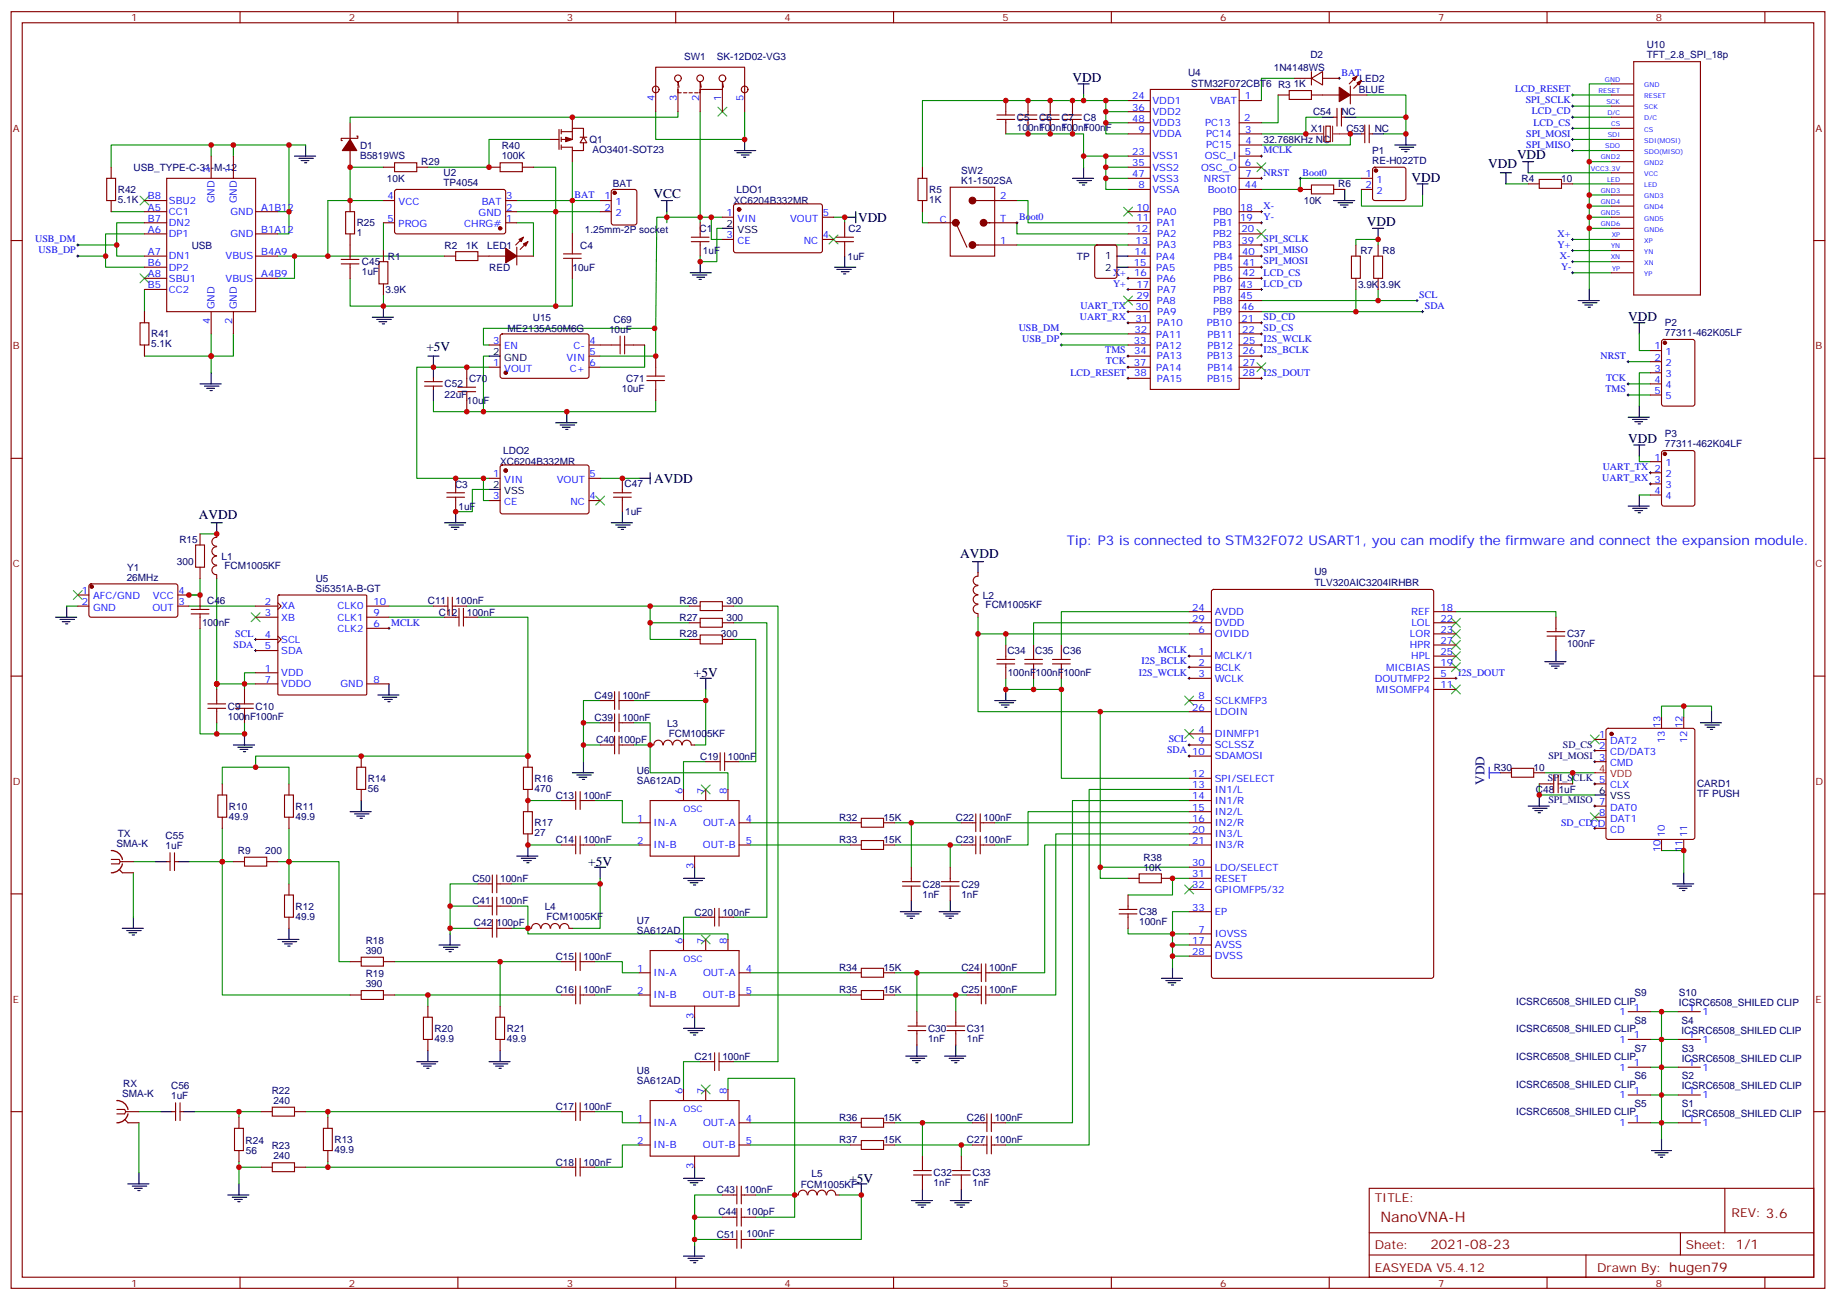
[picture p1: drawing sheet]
<svg xmlns="http://www.w3.org/2000/svg" width="583mm" height="413mm" viewBox="0 0 583 413" stroke-linecap="round" stroke-linejoin="round" font-family="sans-serif">
<defs><g id="words">
<text font-size="4.6" fill="#800" x="438.1" y="387.9">NanoVNA-H</text>
<g font-size="4.2">
<text x="340.4" y="25.9">VDD</text>
<text x="472.4" y="53.3">VDD</text>
<text x="481.5" y="50.6">VDD</text>
<text x="448" y="57.7">VDD</text>
<text x="207.4" y="63">VCC</text>
<text x="272.4" y="70.4">VDD</text>
<text x="433.9" y="71.8">VDD</text>
<text x="516.8" y="101.8">VDD</text>
<text x="135.3" y="111.6">+5V</text>
<text x="516.8" y="140.6">VDD</text>
<text x="207.7" y="153.3">AVDD</text>
<text x="63.2" y="164.7">AVDD</text>
<text x="304.8" y="177.1">AVDD</text>
<text x="220.2" y="215">+5V</text>
<text x="186.7" y="275">+5V</text>
<text x="269.6" y="375.6">+5V</text>
</g>
<text font-size="4.2" fill="#00f" x="338.7" y="173">Tip: P3 is connected to STM32F072 USART1, you can modify the firmware and connect the expansion module.</text>
<text font-size="4.2" fill="#000080" x="471.2" y="249.2" transform="rotate(-90 471.2 249.2)">VDD</text>
<text font-size="4.2" fill="#800" x="454" y="396.7">2021-08-23</text>
<g font-size="3.9" fill="#800">
<text x="436.4" y="381.5">TITLE:</text>
<text x="549.6" y="386.5">REV: 3.6</text>
<text x="436.4" y="396.7">Date:</text>
<text x="535.2" y="396.7">Sheet: 1/1</text>
<text x="436.4" y="403.8">EASYEDA V5.4.12</text>
<text x="506.9" y="403.8">Drawn By: hugen79</text>
</g>
<g font-size="3.2" fill="#800">
<text x="41.6" y="6.7">1</text>
<text x="110.8" y="6.7">2</text>
<text x="179.9" y="6.7">3</text>
<text x="249.1" y="6.7">4</text>
<text x="318.2" y="6.7">5</text>
<text x="387.3" y="6.7">6</text>
<text x="456.5" y="6.7">7</text>
<text x="525.6" y="6.7">8</text>
<text x="4.1" y="41.8">A</text>
<text x="576.3" y="41.8">A</text>
<text x="4.1" y="110.9">B</text>
<text x="576.3" y="110.9">B</text>
<text x="4.1" y="180.1">C</text>
<text x="576.3" y="180.1">C</text>
<text x="4.1" y="249.2">D</text>
<text x="576.3" y="249.2">D</text>
<text x="4.1" y="318.4">E</text>
<text x="576.3" y="318.4">E</text>
<text x="41.6" y="408.5">1</text>
<text x="110.8" y="408.5">2</text>
<text x="179.9" y="408.5">3</text>
<text x="249.1" y="408.5">4</text>
<text x="318.2" y="408.5">5</text>
<text x="387.3" y="408.5">6</text>
<text x="456.5" y="408.5">7</text>
<text x="525.6" y="408.5">8</text>
</g>
<g font-size="3.2" fill="#000080">
<text x="522.7" y="15.1">U10</text>
<text x="217.2" y="19">SW1</text>
<text x="227.5" y="18.9">SK-12D02-VG3</text>
<text x="404.3" y="22.5">1N4148WS</text>
<text x="415.9" y="18.5">D2</text>
<text x="522.7" y="18.5">TFT_2.8_SPI_18p</text>
<text x="377.1" y="24.1">U4</text>
<text x="378.1" y="27.7">STM32F072CBT6 R3</text>
<text x="410.6" y="27.7">1K</text>
<text x="431.3" y="29.5">BLUE</text>
<text x="431.6" y="26">LED2</text>
<text x="322.8" y="41.5">100nF</text>
<text x="322.8" y="38.3">C5</text>
<text x="329.8" y="41.5">100nF</text>
<text x="329.9" y="38.3">C6</text>
<text x="336.9" y="41.5">100nF</text>
<text x="336.9" y="38.3">C7</text>
<text x="344" y="41.5">100nF</text>
<text x="344" y="38.3">C8</text>
<text x="416.1" y="41.9">X1</text>
<text x="416.8" y="36.6">C54</text>
<text x="425.8" y="36.6">NC</text>
<text x="427.4" y="41.9">C53</text>
<text x="436.4" y="41.9">NC</text>
<text x="114.3" y="47.2">D1</text>
<text x="159.3" y="47.4">R40</text>
<text x="187.1" y="45.4">Q1</text>
<text x="401.1" y="45.4">32.768KHz NC</text>
<text x="114.3" y="50.3">B5819WS</text>
<text x="133.7" y="52.5">R29</text>
<text x="159.3" y="50.6">100K</text>
<text x="188.1" y="48.6">AO3401-SOT23</text>
<text x="435.6" y="52">RE-H022TD</text>
<text x="435.6" y="48.9">P1</text>
<text x="42.4" y="54.2">USB_TYPE-C-31-M-12</text>
<text x="122.8" y="57.8">10K</text>
<text x="140.8" y="59.1">TP4054</text>
<text x="140.8" y="55.9">U2</text>
<text x="194.5" y="59.5">BAT</text>
<text x="305.1" y="58.4">K1-1502SA</text>
<text x="305.1" y="55.2">SW2</text>
<text x="424.8" y="59.5">R6</text>
<text x="483" y="57.7">R4</text>
<text x="495.6" y="57.7">10</text>
<text x="37.4" y="64.5">5.1K</text>
<text x="37.4" y="61.3">R42</text>
<text x="232.9" y="64.8">XC6204B332MR</text>
<text x="233.8" y="61.3">LDO1</text>
<text x="294.9" y="64.4">1K</text>
<text x="294.9" y="61.2">R5</text>
<text x="413.9" y="64.8">10K</text>
<text x="113.2" y="71.9">R25</text>
<text x="113.2" y="75">1</text>
<text x="185.6" y="73.8">1.25mm-2P socket</text>
<text x="222.1" y="73.7">C1</text>
<text x="269.3" y="73.7">C2</text>
<text x="60.8" y="78.9">USB</text>
<text x="123.1" y="82.5">R1</text>
<text x="141.1" y="79">R2</text>
<text x="147.9" y="78.9">1K</text>
<text x="154.6" y="79">LED1</text>
<text x="184.2" y="78.9">C4</text>
<text x="223.1" y="80.7">1uF</text>
<text x="269" y="82.5">1uF</text>
<text x="341.9" y="82.5">TP</text>
<text x="431.8" y="80.7">R7</text>
<text x="438.9" y="80.7">R8</text>
<text x="114.9" y="87.4">1uF</text>
<text x="114.9" y="84.2">C45</text>
<text x="155.3" y="86">RED</text>
<text x="181.7" y="86">10uF</text>
<text x="122.4" y="93.1">3.9K</text>
<text x="431.1" y="91.3">3.9K</text>
<text x="438.1" y="91.3">3.9K</text>
<text x="169.1" y="101.8">U15</text>
<text x="48" y="107.1">R41</text>
<text x="161.1" y="105.4">ME2135A50M6G</text>
<text x="193.3" y="105.7">10uF</text>
<text x="194.8" y="102.5">C69</text>
<text x="528.5" y="106.7">77311-462K05LF</text>
<text x="528.5" y="103.5">P2</text>
<text x="48" y="110.2">5.1K</text>
<text x="141.1" y="123">C52</text>
<text x="148.9" y="121.2">C70</text>
<text x="197.4" y="124.5">10uF</text>
<text x="198.8" y="121.3">C71</text>
<text x="141.1" y="126.2">22uF</text>
<text x="148.2" y="128.3">10uF</text>
<text x="528.5" y="142">77311-462K04LF</text>
<text x="528.5" y="138.8">P3</text>
<text x="158.8" y="147.7">XC6204B332MR</text>
<text x="159.7" y="144.2">LDO2</text>
<text x="144.5" y="154.8">C3</text>
<text x="198.3" y="154.7">C47</text>
<text x="145.5" y="161.9">1uF</text>
<text x="198.5" y="163.6">1uF</text>
<text x="57" y="172.4">R15</text>
<text x="56.2" y="179.5">300</text>
<text x="70.3" y="177.7">L1</text>
<text x="40.2" y="184.3">26MHz</text>
<text x="40.4" y="181.2">Y1</text>
<text x="71.2" y="180.7">FCM1005KF</text>
<text x="100.2" y="184.7">U5</text>
<text x="417.2" y="182.7">U9</text>
<text x="65.8" y="191.8">C46</text>
<text x="100.2" y="187.9">Si5351A-B-GT</text>
<text x="135.8" y="191.9">C11</text>
<text x="144.6" y="191.9">100nF</text>
<text x="215.7" y="191.8">R26</text>
<text x="230.6" y="191.8">300</text>
<text x="312" y="190.1">L2</text>
<text x="417.2" y="186.1">TLV320AIC3204IRHBR</text>
<text x="139.3" y="195.4">C12</text>
<text x="148.2" y="195.4">100nF</text>
<text x="215.7" y="197.1">R27</text>
<text x="230.6" y="197.1">300</text>
<text x="312.9" y="193">FCM1005KF</text>
<text x="64.1" y="198.8">100nF</text>
<text x="215.7" y="202.4">R28</text>
<text x="228.9" y="202.4">300</text>
<text x="497.4" y="202.4">C37</text>
<text x="319.8" y="207.7">C34</text>
<text x="328.6" y="207.7">C35</text>
<text x="337.4" y="207.7">C36</text>
<text x="497.4" y="205.6">100nF</text>
<text x="319.9" y="214.8">100nF</text>
<text x="328.7" y="214.8">100nF</text>
<text x="337.5" y="214.8">100nF</text>
<text x="188.7" y="221.9">C49</text>
<text x="197.6" y="221.9">100nF</text>
<text x="72.3" y="225.3">C9</text>
<text x="81.1" y="225.3">C10</text>
<text x="72.3" y="228.5">100nF100nF</text>
<text x="188.7" y="229">C39</text>
<text x="197.6" y="229">100nF</text>
<text x="211.7" y="230.7">L3</text>
<text x="212.3" y="234">FCM1005KF</text>
<text x="189.2" y="235.9">C40</text>
<text x="196.4" y="235.9">100pF</text>
<text x="496.1" y="237.4">SD_CS 2</text>
<text x="202.1" y="245.7">U6</text>
<text x="222.2" y="241.3">C19</text>
<text x="231.1" y="241.3">100nF</text>
<text x="474.2" y="244.7">R30</text>
<text x="486.8" y="244.7">10</text>
<text x="491.5" y="240.9">SPI_MOSI 3</text>
<text x="116.8" y="251.4">56</text>
<text x="116.8" y="248.3">R14</text>
<text x="169.7" y="251.4">470</text>
<text x="169.7" y="248.2">R16</text>
<text x="202.1" y="248.9">SA612AD</text>
<text x="487.6" y="251.8">C48</text>
<text x="491.3" y="248">SPI_SCLK 5</text>
<text x="494.8" y="251.8">1uF</text>
<text x="538.7" y="249.9">CARD1</text>
<text x="72.7" y="257.1">R10</text>
<text x="93.8" y="257.1">R11</text>
<text x="176.4" y="253.7">C13</text>
<text x="185.2" y="253.7">100nF</text>
<text x="491.5" y="255.1">SPI_MISO 7</text>
<text x="538.7" y="253.1">TF PUSH</text>
<text x="72.7" y="260.3">49.9</text>
<text x="93.8" y="260.3">49.9</text>
<text x="169.7" y="262.4">R17</text>
<text x="266.3" y="260.7">R32</text>
<text x="280.5" y="260.7">15K</text>
<text x="303.4" y="260.7">C22</text>
<text x="312.2" y="260.7">100nF</text>
<text x="37" y="269">SMA-K</text>
<text x="37.4" y="265.8">TX</text>
<text x="52.6" y="269.7">1uF</text>
<text x="52.6" y="266.5">C55</text>
<text x="169.7" y="265.6">27</text>
<text x="176.4" y="267.8">C14</text>
<text x="185.2" y="267.8">100nF</text>
<text x="266.3" y="267.8">R33</text>
<text x="280.5" y="267.8">15K</text>
<text x="303.4" y="267.8">C23</text>
<text x="312.2" y="267.8">100nF</text>
<text x="75.5" y="271.2">R9</text>
<text x="84.2" y="271.2">200</text>
<text x="363" y="273.3">R38</text>
<text x="149.9" y="280.1">C50</text>
<text x="158.7" y="280.1">100nF</text>
<text x="292.8" y="281.8">C28</text>
<text x="305.2" y="281.8">C29</text>
<text x="363" y="276.4">10K</text>
<text x="149.9" y="287.2">C41</text>
<text x="158.7" y="287.2">100nF</text>
<text x="292.8" y="285">1nF</text>
<text x="305.2" y="285">1nF</text>
<text x="93.8" y="292">49.9</text>
<text x="93.8" y="288.8">R12</text>
<text x="172.9" y="288.9">L4</text>
<text x="173.5" y="292.2">FCM1005KF</text>
<text x="202.1" y="293.3">U7</text>
<text x="220.5" y="290.7">C20</text>
<text x="229.3" y="290.7">100nF</text>
<text x="361.6" y="293.8">100nF</text>
<text x="361.6" y="290.6">C38</text>
<text x="116.1" y="299.6">R18</text>
<text x="150.4" y="294.2">C42</text>
<text x="157.6" y="294.2">100pF</text>
<text x="202.1" y="296.5">SA612AD</text>
<text x="116.1" y="302.9">390</text>
<text x="176.4" y="304.8">C15</text>
<text x="185.2" y="304.8">100nF</text>
<text x="116.1" y="310.2">R19</text>
<text x="266.3" y="308.3">R34</text>
<text x="280.5" y="308.3">15K</text>
<text x="305.2" y="308.3">C24</text>
<text x="314" y="308.3">100nF</text>
<text x="116.1" y="313.4">390</text>
<text x="176.4" y="315.4">C16</text>
<text x="185.2" y="315.4">100nF</text>
<text x="266.3" y="315.4">R35</text>
<text x="280.5" y="315.4">15K</text>
<text x="305.2" y="315.4">C25</text>
<text x="314" y="315.4">100nF</text>
<text x="518.8" y="316.3">S9</text>
<text x="532.9" y="316.2">S10</text>
<text x="481.3" y="319.2">ICSRC6508_SHILED CLIP</text>
<text x="532.9" y="319.4">ICSRC6508_SHILED CLIP</text>
<text x="137.9" y="327.6">R20</text>
<text x="160.9" y="327.6">R21</text>
<text x="294.6" y="327.6">C30</text>
<text x="306.9" y="327.6">C31</text>
<text x="481.3" y="327.7">ICSRC6508_SHILED CLIP</text>
<text x="518.8" y="325.1">S8</text>
<text x="533.8" y="328.3">ICSRC6508_SHILED CLIP</text>
<text x="533.8" y="325">S4</text>
<text x="137.9" y="330.8">49.9</text>
<text x="160.9" y="330.8">49.9</text>
<text x="294.6" y="330.8">1nF</text>
<text x="306.9" y="330.8">1nF</text>
<text x="518.8" y="333.9">S7</text>
<text x="533.9" y="333.9">S3</text>
<text x="202.1" y="340.9">U8</text>
<text x="220.5" y="336.6">C21</text>
<text x="229.3" y="336.6">100nF</text>
<text x="481.3" y="336.5">ICSRC6508_SHILED CLIP</text>
<text x="533.9" y="337.1">ICSRC6508_SHILED CLIP</text>
<text x="39.1" y="345.2">RX</text>
<text x="54.3" y="345.9">C56</text>
<text x="86.2" y="347.3">R22</text>
<text x="202.1" y="344.1">SA612AD</text>
<text x="481.3" y="345.3">ICSRC6508_SHILED CLIP</text>
<text x="518.8" y="342.7">S6</text>
<text x="533.9" y="345.9">ICSRC6508_SHILED CLIP</text>
<text x="533.9" y="342.7">S2</text>
<text x="38.8" y="348.4">SMA-K</text>
<text x="54.3" y="349.1">1uF</text>
<text x="86.8" y="350.5">240</text>
<text x="176.4" y="352.4">C17</text>
<text x="185.2" y="352.4">100nF</text>
<text x="518.8" y="351.5">S5</text>
<text x="533.9" y="351.5">S1</text>
<text x="266.3" y="355.9">R36</text>
<text x="280.5" y="355.9">15K</text>
<text x="306.9" y="356">C26</text>
<text x="315.7" y="356">100nF</text>
<text x="481.3" y="354.2">ICSRC6508_SHILED CLIP</text>
<text x="533.9" y="354.7">ICSRC6508_SHILED CLIP</text>
<text x="78" y="363.1">R24</text>
<text x="86.2" y="364.9">R23</text>
<text x="106.2" y="362.9">R13</text>
<text x="266.3" y="363">R37</text>
<text x="280.5" y="363">15K</text>
<text x="306.9" y="363">C27</text>
<text x="315.7" y="363">100nF</text>
<text x="78.1" y="366.4">56</text>
<text x="86.8" y="368.1">240</text>
<text x="106.2" y="366.1">49.9</text>
<text x="176.4" y="370.1">C18</text>
<text x="185.2" y="370.1">100nF</text>
<text x="254.2" y="377.1">FCM1005KF</text>
<text x="257.6" y="373.6">L5</text>
<text x="296.3" y="376.7">1nF</text>
<text x="296.3" y="373.5">C32</text>
<text x="308.7" y="376.7">1nF</text>
<text x="308.7" y="373.5">C33</text>
<text x="227.5" y="378.9">C43</text>
<text x="236.4" y="378.9">100nF</text>
<text x="228" y="385.8">C44</text>
<text x="237" y="385.8">100pF</text>
<text x="227.5" y="393">C51</text>
<text x="237" y="392.9">100nF</text>
</g>
<g font-size="3.2" fill="#00f">
<text x="425.8" y="24">BAT</text>
<text x="480.9" y="29.3">LCD_RESET</text>
<text x="207.8" y="32.2" transform="rotate(-90 207.8 32.2)">4</text>
<text x="214.8" y="32.2" transform="rotate(-90 214.8 32.2)">3</text>
<text x="221.9" y="32.2" transform="rotate(-90 221.9 32.2)">2</text>
<text x="229" y="32.2" transform="rotate(-90 229 32.2)">1</text>
<text x="236" y="32.2" transform="rotate(-90 236 32.2)">5</text>
<text x="359.3" y="31.6">24</text>
<text x="359.3" y="35.1">36</text>
<text x="365.8" y="33">VDD1</text>
<text x="384.2" y="33">VBAT</text>
<text x="395.1" y="31.6">1</text>
<text x="484.3" y="32.8">SPI_SCLK</text>
<text x="359.3" y="38.6">48</text>
<text x="365.8" y="36.5">VDD2</text>
<text x="365.8" y="40">VDD3</text>
<text x="382.6" y="40">PC13</text>
<text x="394.9" y="38.5">2</text>
<text x="486.2" y="36.3">LCD_CD</text>
<text x="486.7" y="39.9">LCD_CS</text>
<text x="361.3" y="42.2">9</text>
<text x="365.8" y="43.6">VDDA</text>
<text x="382.9" y="43.4">PC14</text>
<text x="382.9" y="47.1">PC15</text>
<text x="395.2" y="42.2">3</text>
<text x="395.3" y="45.7">4</text>
<text x="484.4" y="43.4">SPI_MOSI</text>
<text x="484.4" y="46.9">SPI_MISO</text>
<text x="359.3" y="49.2">23</text>
<text x="359.3" y="52.7">35</text>
<text x="365.8" y="50.6">VSS1</text>
<text x="382.4" y="50.6">OSC_I</text>
<text x="395.1" y="49.2">5</text>
<text x="395.1" y="52.7">6</text>
<text x="401.1" y="48.7">MCLK</text>
<text x="66.7" y="54.9" transform="rotate(-90 66.7 54.9)">3</text>
<text x="73.7" y="54.9" transform="rotate(-90 73.7 54.9)">1</text>
<text x="359.3" y="56.3">47</text>
<text x="361.3" y="59.8">8</text>
<text x="365.8" y="54.2">VSS2</text>
<text x="365.8" y="57.7">VSS3</text>
<text x="381.2" y="54.2">OSC_O</text>
<text x="382.2" y="57.7">NRST</text>
<text x="395.1" y="59.8">44</text>
<text x="395.3" y="56.3">7</text>
<text x="401.1" y="55.7">NRST</text>
<text x="413.5" y="55.7">Boot0</text>
<text x="433.5" y="56.3">1</text>
<text x="433.5" y="59.8">2</text>
<text x="437" y="58">1</text>
<text x="47" y="63.3">B8</text>
<text x="53.6" y="64.7">SBU2</text>
<text x="68.1" y="64.6" transform="rotate(-90 68.1 64.6)">GND</text>
<text x="75.1" y="64.6" transform="rotate(-90 75.1 64.6)">GND</text>
<text x="123" y="63.3">4</text>
<text x="126.5" y="65.1">VCC</text>
<text x="152.9" y="65.1">BAT</text>
<text x="160.7" y="63.3">3</text>
<text x="182.4" y="62.8">BAT</text>
<text x="191.8" y="63.3">1</text>
<text x="195.3" y="65.1">1</text>
<text x="317.5" y="63.3">2</text>
<text x="365.8" y="61.2">VSSA</text>
<text x="383.4" y="61.2">Boot0</text>
<text x="437" y="61.6">2</text>
<text x="47" y="70.4">B7</text>
<text x="47" y="66.9">A5</text>
<text x="53.6" y="68.3">CC1</text>
<text x="53.6" y="71.8">DN2</text>
<text x="73.2" y="68.3">GND</text>
<text x="82.9" y="66.9">A1B12</text>
<text x="123" y="70.4">5</text>
<text x="151.9" y="68.6">GND</text>
<text x="160.7" y="70.4">1</text>
<text x="160.7" y="66.9">2</text>
<text x="191.8" y="66.9">2</text>
<text x="195.3" y="68.6">2</text>
<text x="230.6" y="68.6">1</text>
<text x="234.1" y="70.4">VIN</text>
<text x="250.8" y="70.4">VOUT</text>
<text x="261.2" y="68.6">5</text>
<text x="298.4" y="70.7">C</text>
<text x="317.5" y="70.4">T</text>
<text x="323.5" y="69.8">Boot0</text>
<text x="360.7" y="66.9">10</text>
<text x="360.7" y="70.1">11</text>
<text x="367.2" y="71.8">PA1</text>
<text x="367.3" y="68.3">PA0</text>
<text x="385.1" y="68.3">PB0</text>
<text x="385.2" y="71.8">PB1</text>
<text x="393.7" y="66.9">18</text>
<text x="393.7" y="70.1">19</text>
<text x="401.1" y="69.8">Y-</text>
<text x="401.1" y="66.3">X-</text>
<text x="11.2" y="76.9">USB_DM</text>
<text x="47" y="73.9">A6</text>
<text x="53.6" y="75.3">DP1</text>
<text x="73.2" y="75.3">GND</text>
<text x="82.9" y="73.9">B1A12</text>
<text x="126.5" y="72.1">PROG</text>
<text x="147.3" y="72.1">CHRG#</text>
<text x="230.6" y="75.7">3</text>
<text x="234.1" y="77.4">CE</text>
<text x="255.2" y="77.4">NC</text>
<text x="261.2" y="75.7">4</text>
<text x="317.5" y="77.4">1</text>
<text x="360.4" y="73.7">12</text>
<text x="360.4" y="77.4">13</text>
<text x="367.3" y="75.3">PA2</text>
<text x="385.1" y="75.3">PB2</text>
<text x="394.1" y="73.7">20</text>
<text x="394.1" y="77.4">39</text>
<text x="401.1" y="76.9">SPI_SCLK</text>
<text x="494.4" y="75.1">X+</text>
<text x="12.2" y="80.4">USB_DP</text>
<text x="47" y="81">A7</text>
<text x="53.6" y="82.4">DN1</text>
<text x="71.6" y="82.4">VBUS</text>
<text x="82.9" y="81">B4A9</text>
<text x="360.2" y="81">14</text>
<text x="367" y="82.7">PA4</text>
<text x="367.3" y="78.8">PA3</text>
<text x="385.1" y="78.8">PB3</text>
<text x="385.3" y="82.7">PB4</text>
<text x="394.3" y="81">40</text>
<text x="401.1" y="84">SPI_MOSI</text>
<text x="401.1" y="80.4">SPI_MISO</text>
<text x="494.4" y="78.7">Y+</text>
<text x="495.1" y="82.2">X-</text>
<text x="47" y="84.5">B6</text>
<text x="47" y="88">A8</text>
<text x="53.6" y="85.9">DP2</text>
<text x="53.6" y="89.4">SBU1</text>
<text x="71.6" y="89.4">VBUS</text>
<text x="82.9" y="88">A4B9</text>
<text x="353.3" y="87.5">X+</text>
<text x="359.9" y="84.5">15</text>
<text x="360" y="87.8">16</text>
<text x="367" y="86">PA5</text>
<text x="367.2" y="89.4">PA6</text>
<text x="385.2" y="89.4">PB6</text>
<text x="385.3" y="86">PB5</text>
<text x="394.4" y="87.8">42</text>
<text x="394.5" y="84.5">41</text>
<text x="401.1" y="87.5">LCD_CS</text>
<text x="495.5" y="85.7">Y-</text>
<text x="47" y="91.5">B5</text>
<text x="53.6" y="93">CC2</text>
<text x="353.3" y="91">Y+</text>
<text x="360.7" y="91.5">17</text>
<text x="360.7" y="94.8">29</text>
<text x="367.3" y="93">PA7</text>
<text x="385.1" y="93">PB7</text>
<text x="393.7" y="91.5">43</text>
<text x="393.7" y="94.8">45</text>
<text x="401.1" y="91">LCD_CD</text>
<text x="450.5" y="94.5">SCL</text>
<text x="68.1" y="98.2" transform="rotate(-90 68.1 98.2)">GND</text>
<text x="75.1" y="98.2" transform="rotate(-90 75.1 98.2)">GND</text>
<text x="342.8" y="101.6">UART_RX</text>
<text x="342.9" y="98.1">UART_TX</text>
<text x="360.4" y="98.4">30</text>
<text x="367.2" y="96.5">PA8</text>
<text x="367.3" y="100">PA9</text>
<text x="385.1" y="100">PB9</text>
<text x="385.2" y="96.5">PB8</text>
<text x="394.1" y="98.4">46</text>
<text x="401.1" y="101.6">SD_CD</text>
<text x="452.3" y="98.1">SDA</text>
<text x="66.7" y="102.7" transform="rotate(-90 66.7 102.7)">4</text>
<text x="73.7" y="102.7" transform="rotate(-90 73.7 102.7)">2</text>
<text x="323.4" y="105.1">USB_DM</text>
<text x="360.2" y="105.7">32</text>
<text x="360.4" y="102.1">31</text>
<text x="367" y="107.4">PA11</text>
<text x="367.3" y="103.5">PA10</text>
<text x="383" y="103.5">PB10</text>
<text x="383.3" y="107.4">PB11</text>
<text x="394.1" y="102.1">21</text>
<text x="394.3" y="105.7">22</text>
<text x="401.1" y="105.1">SD_CS</text>
<text x="156.6" y="109.2">3</text>
<text x="160.1" y="110.9">EN</text>
<text x="182" y="110.9">C-</text>
<text x="187.1" y="109.2">4</text>
<text x="187.1" y="112.7">5</text>
<text x="324.4" y="108.7">USB_DP</text>
<text x="350.9" y="112.2">TMS</text>
<text x="359.9" y="109.2">33</text>
<text x="360" y="112.5">34</text>
<text x="367" y="110.7">PA12</text>
<text x="383.3" y="110.7">PB12</text>
<text x="394.4" y="112.5">26</text>
<text x="394.5" y="109.2">25</text>
<text x="401.1" y="112.2">I2S_BCLK</text>
<text x="401.1" y="108.7">I2S_WCLK</text>
<text x="508" y="113.9">NRST</text>
<text x="525.2" y="110.9">1</text>
<text x="528.7" y="112.7">1</text>
<text x="156.6" y="116.2">1</text>
<text x="160.1" y="118">VOUT</text>
<text x="179.8" y="114.5">VIN</text>
<text x="180.9" y="118">C+</text>
<text x="187.1" y="116.2">6</text>
<text x="339.8" y="119.2">LCD_RESET</text>
<text x="351" y="115.7">TCK</text>
<text x="359.9" y="116.2">37</text>
<text x="360" y="119.5">38</text>
<text x="367" y="117.8">PA14</text>
<text x="367.2" y="114.1">PA13</text>
<text x="383.2" y="114.1">PB13</text>
<text x="383.3" y="117.8">PB14</text>
<text x="394.4" y="119.5">28</text>
<text x="394.5" y="116.2">27</text>
<text x="401.1" y="119.2">I2S_DOUT</text>
<text x="525.2" y="114.5">2</text>
<text x="525.2" y="118">3</text>
<text x="528.7" y="116.2">2</text>
<text x="528.7" y="119.8">3</text>
<text x="367.2" y="121.2">PA15</text>
<text x="383.2" y="121.2">PB15</text>
<text x="509.6" y="124.5">TMS</text>
<text x="509.8" y="121">TCK</text>
<text x="525.2" y="121.5">4</text>
<text x="525.2" y="125.1">5</text>
<text x="528.7" y="123.3">4</text>
<text x="528.7" y="126.8">5</text>
<text x="508.8" y="149.2">UART_TX 2</text>
<text x="525.2" y="146.2">1</text>
<text x="528.7" y="148">1</text>
<text x="156.6" y="151.5">1</text>
<text x="160.1" y="153.3">VIN</text>
<text x="176.7" y="153.3">VOUT</text>
<text x="187.1" y="151.5">5</text>
<text x="508.6" y="152.8">UART_RX 3</text>
<text x="528.7" y="151.5">2</text>
<text x="528.7" y="155">3</text>
<text x="156.6" y="158.6">3</text>
<text x="160.1" y="160.3">CE</text>
<text x="181.1" y="160.3">NC</text>
<text x="187.1" y="158.6">4</text>
<text x="525.2" y="156.8">4</text>
<text x="528.7" y="158.6">4</text>
<text x="26" y="188.6">1</text>
<text x="29.5" y="190.3">AFC/GND</text>
<text x="48.5" y="190.3">VCC</text>
<text x="56.6" y="188.6">4</text>
<text x="26" y="192.1">2</text>
<text x="29.5" y="193.9">GND</text>
<text x="48.4" y="193.9">OUT</text>
<text x="56.6" y="192.1">3</text>
<text x="84.1" y="192.1">2</text>
<text x="84.1" y="195.6">3</text>
<text x="89.3" y="193.5">XA</text>
<text x="89.3" y="197">XB</text>
<text x="107.2" y="197">CLK1</text>
<text x="107.2" y="193.5">CLK0</text>
<text x="118.5" y="195.6">9</text>
<text x="118.5" y="192.1">10</text>
<text x="378.4" y="193.9">24</text>
<text x="378.4" y="197.4">29</text>
<text x="385.6" y="195.3">AVDD</text>
<text x="448" y="195.3">REF</text>
<text x="457.2" y="193.9">18</text>
<text x="457.2" y="197.4">22</text>
<text x="74.7" y="202.1">SCL</text>
<text x="84.1" y="202.7">4</text>
<text x="107.2" y="200.6">CLK2</text>
<text x="118.5" y="199.1">6</text>
<text x="124.2" y="198.6">MCLK</text>
<text x="380.4" y="200.9">6</text>
<text x="385.6" y="198.8">DVDD</text>
<text x="385.6" y="202.3">OVIDD</text>
<text x="447.6" y="202.3">LOR</text>
<text x="448" y="198.8">LOL</text>
<text x="457.2" y="200.9">23</text>
<text x="74.1" y="205.7">SDA</text>
<text x="84.1" y="206.2">5</text>
<text x="89.3" y="204.1">SCL</text>
<text x="89.3" y="207.6">SDA</text>
<text x="367.6" y="207.4">MCLK</text>
<text x="380.4" y="208">1</text>
<text x="385.6" y="209.4">MCLK/1</text>
<text x="447.5" y="205.8">HPR</text>
<text x="448" y="209.4">HPL</text>
<text x="457.2" y="204.4">27</text>
<text x="457.2" y="208">25</text>
<text x="84.1" y="213.3">1</text>
<text x="89.3" y="214.7">VDD</text>
<text x="361.5" y="214.5">I2S_WCLK</text>
<text x="362.4" y="211">I2S_BCLK</text>
<text x="380.4" y="211.5">2</text>
<text x="380.4" y="215">3</text>
<text x="385.6" y="212.9">BCLK</text>
<text x="440" y="212.9">MICBIAS</text>
<text x="457.2" y="211.5">19</text>
<text x="457.2" y="215">5</text>
<text x="462.8" y="214.5">I2S_DOUT</text>
<text x="84.1" y="216.8">7</text>
<text x="89.3" y="218.2">VDDO</text>
<text x="108.1" y="218.2">GND</text>
<text x="118.5" y="216.8">8</text>
<text x="385.6" y="216.4">WCLK</text>
<text x="436.4" y="216.4">DOUTMFP2</text>
<text x="436.9" y="220">MISOMFP4</text>
<text x="457.2" y="218.5">11</text>
<text x="378.4" y="225.6">26</text>
<text x="380.4" y="222.1">8</text>
<text x="385.6" y="223.5">SCLKMFP3</text>
<text x="385.6" y="227">LDOIN</text>
<text x="380.4" y="232.7">4</text>
<text x="527" y="231.2" transform="rotate(-90 527 231.2)">13</text>
<text x="534.1" y="231.2" transform="rotate(-90 534.1 231.2)">12</text>
<text x="370.4" y="239.2">SDA 10</text>
<text x="371" y="235.7">SCL</text>
<text x="380.4" y="236.2">9</text>
<text x="385.6" y="234.1">DINMFP1</text>
<text x="385.6" y="237.6">SCLSSZ</text>
<text x="507.6" y="234.4">1</text>
<text x="511.1" y="236.2">DAT2</text>
<text x="511.1" y="239.7">CD/DAT3</text>
<text x="528.5" y="236" transform="rotate(-90 528.5 236)">13</text>
<text x="535.5" y="236" transform="rotate(-90 535.5 236)">12</text>
<text x="385.6" y="241.1">SDAMOSI</text>
<text x="511.1" y="243.2">CMD</text>
<text x="378.4" y="246.8">12</text>
<text x="378.4" y="250.3">13</text>
<text x="385.6" y="248.2">SPI/SELECT</text>
<text x="385.6" y="251.7">IN1/L</text>
<text x="511.1" y="250.3">CLX</text>
<text x="216.6" y="252.1" transform="rotate(-90 216.6 252.1)">6</text>
<text x="223.7" y="252.1" transform="rotate(-90 223.7 252.1)">7</text>
<text x="230.7" y="252.1" transform="rotate(-90 230.7 252.1)">8</text>
<text x="378.4" y="253.8">14</text>
<text x="378.4" y="257.4">15</text>
<text x="385.6" y="255.2">IN1/R</text>
<text x="511.1" y="257.4">DAT0</text>
<text x="202.2" y="260.9">1</text>
<text x="207.4" y="262.3">IN-A</text>
<text x="223.2" y="262.3">OUT-A</text>
<text x="236.7" y="260.9">4</text>
<text x="378.4" y="260.9">16</text>
<text x="385.6" y="258.8">IN2/L</text>
<text x="385.6" y="262.3">IN2/R</text>
<text x="495.5" y="262.4">SD_CDCD</text>
<text x="507.6" y="259.1">8</text>
<text x="511.1" y="260.9">DAT1</text>
<text x="202.2" y="267.9">2</text>
<text x="207.4" y="269.3">IN-B</text>
<text x="223.1" y="269.3">OUT-B</text>
<text x="236.7" y="267.9">5</text>
<text x="378.4" y="264.4">20</text>
<text x="378.4" y="267.9">21</text>
<text x="385.6" y="265.8">IN3/L</text>
<text x="385.6" y="269.3">IN3/R</text>
<text x="511.1" y="264.4">CD</text>
<text x="528.5" y="265.8" transform="rotate(-90 528.5 265.8)">10</text>
<text x="535.5" y="265.8" transform="rotate(-90 535.5 265.8)">11</text>
<text x="220.1" y="275.9" transform="rotate(-90 220.1 275.9)">3</text>
<text x="378.4" y="275">30</text>
<text x="527" y="270.6" transform="rotate(-90 527 270.6)">10</text>
<text x="534.1" y="270.6" transform="rotate(-90 534.1 270.6)">11</text>
<text x="378.4" y="278.5">31</text>
<text x="385.6" y="276.4">LDO/SELECT</text>
<text x="385.6" y="279.9">RESET</text>
<text x="378.4" y="282">32</text>
<text x="385.6" y="283.5">GPIOMFP5/32</text>
<text x="378.4" y="289.1">33</text>
<text x="385.6" y="290.5">EP</text>
<text x="216.6" y="299.7" transform="rotate(-90 216.6 299.7)">6</text>
<text x="223.7" y="299.7" transform="rotate(-90 223.7 299.7)">7</text>
<text x="230.7" y="299.7" transform="rotate(-90 230.7 299.7)">8</text>
<text x="378.4" y="299.7">17</text>
<text x="380.4" y="296.2">7</text>
<text x="385.6" y="297.6">IOVSS</text>
<text x="378.4" y="303.2">28</text>
<text x="385.6" y="301.1">AVSS</text>
<text x="385.6" y="304.6">DVSS</text>
<text x="202.2" y="308.5">1</text>
<text x="207.4" y="309.9">IN-A</text>
<text x="223.2" y="309.9">OUT-A</text>
<text x="236.7" y="308.5">4</text>
<text x="202.2" y="315.6">2</text>
<text x="207.4" y="317">IN-B</text>
<text x="223.1" y="317">OUT-B</text>
<text x="236.7" y="315.6">5</text>
<text x="220.1" y="323.6" transform="rotate(-90 220.1 323.6)">3</text>
<text x="514.1" y="322.3">1</text>
<text x="518.6" y="320.9">1</text>
<text x="536" y="320.9">1</text>
<text x="540.5" y="322.3">1</text>
<text x="518.6" y="329.7">1</text>
<text x="536" y="329.7">1</text>
<text x="514.1" y="331.1">1</text>
<text x="540.5" y="331.1">1</text>
<text x="514.1" y="339.9">1</text>
<text x="518.6" y="338.5">1</text>
<text x="536" y="338.5">1</text>
<text x="540.5" y="339.9">1</text>
<text x="216.6" y="347.3" transform="rotate(-90 216.6 347.3)">6</text>
<text x="223.7" y="347.3" transform="rotate(-90 223.7 347.3)">7</text>
<text x="230.7" y="347.3" transform="rotate(-90 230.7 347.3)">8</text>
<text x="518.6" y="347.3">1</text>
<text x="536" y="347.3">1</text>
<text x="514.1" y="348.7">1</text>
<text x="540.5" y="348.7">1</text>
<text x="202.2" y="356.1">1</text>
<text x="207.4" y="357.5">IN-A</text>
<text x="223.2" y="357.5">OUT-A</text>
<text x="236.7" y="356.1">4</text>
<text x="514.1" y="357.5">1</text>
<text x="518.6" y="356.1">1</text>
<text x="536" y="356.1">1</text>
<text x="540.5" y="357.5">1</text>
<text x="202.2" y="363.2">2</text>
<text x="207.4" y="364.6">IN-B</text>
<text x="223.1" y="364.6">OUT-B</text>
<text x="236.7" y="363.2">5</text>
<text x="220.1" y="371.2" transform="rotate(-90 220.1 371.2)">3</text>
</g>
<g font-size="3.2">
<text x="230.6" y="72.1">2</text>
<text x="234.1" y="73.9">VSS</text>
<text x="350.8" y="82.4">1</text>
<text x="350.8" y="85.9">2</text>
<text x="156.6" y="112.7">2</text>
<text x="160.1" y="114.5">GND</text>
<text x="156.6" y="155">2</text>
<text x="160.1" y="156.8">VSS</text>
<text x="507.6" y="252.1">6</text>
<text x="511.1" y="253.8">VSS</text>
</g>
<g font-size="3.2" fill="#f00">
<text x="507.6" y="245">4</text>
<text x="511.1" y="246.8">VDD</text>
</g>
<g font-size="2.8" fill="#00f">
<text x="217" y="257.7">OSC</text>
<text x="217" y="305.3">OSC</text>
<text x="217" y="353">OSC</text>
</g>
<g font-size="2.1" fill="#00f">
<text x="507.4" y="29.5">RESET</text>
<text x="509.5" y="25.9">GND</text>
<text x="521.9" y="27.7">GND</text>
<text x="509.9" y="33">SCK</text>
<text x="521.9" y="31.2">RESET</text>
<text x="521.9" y="34.7">SCK</text>
<text x="510.2" y="36.5">D/C</text>
<text x="511.4" y="40.1">CS</text>
<text x="521.9" y="41.8">CS</text>
<text x="521.9" y="38.3">D/C</text>
<text x="509.6" y="47.1">SDO</text>
<text x="510.3" y="43.6">SDI</text>
<text x="521.9" y="45.3">SDI(MOSI)</text>
<text x="508.1" y="50.6">GND2</text>
<text x="521.9" y="52.4">GND2</text>
<text x="521.9" y="48.8">SDO(MISO)</text>
<text x="505" y="54.2">VCC3.3V</text>
<text x="510.2" y="57.7">LED</text>
<text x="521.9" y="59.4">LED</text>
<text x="521.9" y="55.9">VCC</text>
<text x="508.1" y="61.2">GND3</text>
<text x="508.1" y="64.7">GND4</text>
<text x="521.9" y="63">GND3</text>
<text x="508.1" y="68.3">GND5</text>
<text x="508.1" y="71.8">GND6</text>
<text x="521.9" y="66.5">GND4</text>
<text x="521.9" y="70">GND5</text>
<text x="511.6" y="75.3">XP</text>
<text x="521.9" y="73.5">GND6</text>
<text x="521.9" y="77.1">XP</text>
<text x="511.3" y="82.4">XN</text>
<text x="511.4" y="78.9">YN</text>
<text x="521.9" y="80.6">YN</text>
<text x="511.7" y="85.9">YP</text>
<text x="521.9" y="84.1">XN</text>
<text x="521.9" y="87.6">YP</text>
</g>
</g></defs>
<g fill="none" stroke="#870000" stroke-width=".35">
<path d="M3.5 3.7h575.8v405.3h-575.8zM7.1 7.2h568.6v398.3h-568.6zM76.2 3.7v3.5M145.3 3.7v3.5M214.5 3.7v3.5M283.6 3.7v3.5M352.8 3.7v3.5M421.9 3.7v3.5M491.1 3.7v3.5M518.6 19.6h21.2v74.1h-21.2zM560.2 3.7v3.5M358.1 39h7"/>
<path d="M358.1 31.9h7M358.1 35.5h7M365.1 28.4h28.2v95.2h-28.2zM393.3 39h7.1M393.3 31.9h7.1M511.5 37.2h7M511.5 26.6h7M511.5 30.2h7M511.5 33.7h7M52.9 56.6h28.2v42.4h-28.2zM67 49.6v7M74.1 49.6v7"/>
<path d="M301.6 59.4h14.1v21.9h-14.1zM358.1 42.5h7M358.1 56.6h7M358.1 49.6h7M358.1 53.1h7M393.3 42.5h7.1M393.3 46h7.1M393.3 56.6h7.1M393.3 49.6h7.1M393.3 53.1h7.1M420.9 40h1.4v5h-1.4zM511.5 40.7h7"/>
<path d="M511.5 51.3h7M511.5 58.4h7M511.5 44.3h7M511.5 47.8h7M511.5 54.9h7M3.5 76.4h3.6M45.9 63.7h7M45.9 67.2h7M45.9 70.7h7M45.9 74.3h7M81.1 67.2h7.1M81.1 74.3h7.1"/>
<path d="M121.7 63.7h3.5M121.7 70.7h3.5M125.5 60.4l.4-.3 34.2 .1 .4 .7-.1 12.9-.6 .5-34.1-.1-.5-.6v-12.7zM160.5 63.7h3.5M160.5 67.2h3.5M160.5 70.7h3.5M294.6 70.7h7M315.7 63.7h7.1M315.7 70.7h7.1M315.7 77.8h7.1M347.7 78l.5-.2h5.6l.7 .4v9.5l-.4 .6-5.9 .1-.7-.5v-9.4zM358.1 67.2h7"/>
<path d="M358.1 70.7h7M358.1 74.3h7M358.1 77.8h7M358.1 60.1h7M393.3 67.2h7.1M393.3 70.7h7.1M393.3 74.3h7.1M393.3 77.8h7.1M393.3 60.1h7.1M511.5 61.9h7M511.5 65.4h7M511.5 69h7"/>
<path d="M511.5 72.5h7M511.5 76h7M511.5 79.6h7M575.7 76.4h3.6M45.9 81.3h7M45.9 84.8h7M45.9 88.4h7M45.9 91.9h7M67 99v7M74.1 99v7M81.1 81.3h7.1M81.1 88.4h7.1"/>
<path d="M358.1 81.3h7M358.1 84.8h7M358.1 88.4h7M358.1 91.9h7M358.1 95.4h7M358.1 99h7M393.3 81.3h7.1M393.3 84.8h7.1M393.3 88.4h7.1M393.3 91.9h7.1M393.3 95.4h7.1M393.3 99h7.1"/>
<path d="M511.5 83.1h7M511.5 86.6h7M155.2 116.6h3.5M155.2 109.5h3.5M159 106.2l.5-.2 27 .1 .5 .6-.1 13-.6 .4h-27.1l-.5-.7v-12.7zM187 116.6h3.5M187 109.5h3.5M187 113.1h3.5M358.1 116.6h7M358.1 109.5h7M358.1 113.1h7M358.1 102.5h7"/>
<path d="M358.1 106h7M393.3 116.6h7.1M393.3 109.5h7.1M393.3 113.1h7.1M393.3 102.5h7.1M393.3 106h7.1M358.1 120.1h7M393.3 120.1h7.1M3.5 145.5h3.6M575.7 145.5h3.6M24.7 188.9h3.5M24.7 192.4h3.5"/>
<path d="M28.5 185.6l.4-.2h27.1l.4 .7v9.4l-.7 .5-27-.1-.5-.6v-9.2zM56.4 188.9h3.6M56.4 192.4h3.6M81.1 192.4h7.1M81.1 196h7.1M88.2 191.4l1.1 1-1.1 1.1M88.3 189.1l.2-.2h27.6l.3 .2v31.2l-.2 .3-27.7 .1-.3-.2zM116.4 192.4h7.1M116.4 196h7.1M116.4 199.5h7.1M377.5 194.2h7M377.5 197.7h7"/>
<path d="M384.8 187.4l.4-.3h69.2l.6 .5 .1 122.3-.5 .7h-69.4l-.6-.4-.1-122.3zM455.1 194.2h7M455.1 197.7h7M3.5 214.7h3.6M81.1 213.6h7.1M81.1 203h7.1M81.1 206.6h7.1M81.1 217.1h7.1M88.2 202l1.1 1-1.1 1.1M116.4 217.1h7.1M377.5 201.3h7M377.5 208.3h7"/>
<path d="M377.5 211.8h7M377.5 215.4h7M455.1 201.3h7M455.1 208.3h7M455.1 211.8h7M455.1 215.4h7M455.1 204.8h7M455.1 218.9h7M575.7 214.7h3.6M377.5 222.4h7M377.5 226h7M377.5 233h7"/>
<path d="M377.5 236.5h7M206.4 254.2h28.2v17.6h-28.2zM217 250.6v3.6M224 250.6v3.6M231.1 250.6v3.6M377.5 240.1h7M377.5 247.1h7M377.5 250.6h7M377.5 254.2h7M377.5 257.7h7M35.3 272.9h2.5l.4 .7M37.8 276l1.1 1.1"/>
<path d="M38.2 273.6h4.1M38.2 273.6l-.4 .7h-2.5M38.8 277.1h3.5M202.8 261.2h3.6M202.8 268.3h3.6M220.5 271.8v3.5M234.6 261.2h3.5M234.6 268.3h3.5M377.5 261.2h7M377.5 264.8h7M377.5 268.3h7M377.5 275.3h7"/>
<path d="M377.5 278.9h7M3.5 283.8h3.6M217 298.3v3.5M224 298.3v3.5M231.1 298.3v3.5M377.5 282.4h7M377.5 289.5h7M377.5 296.5h7M575.7 283.8h3.6M202.8 308.9h3.6M202.8 315.9h3.6M206.4 301.8h28.2v17.6h-28.2z"/>
<path d="M220.5 319.4v3.6M234.6 308.9h3.5M234.6 315.9h3.5M377.5 300h7M377.5 303.6h7M3.5 353h3.6M202.8 356.5h3.6M206.4 349.4h28.2v17.7h-28.2zM217 345.9v3.5M224 345.9v3.5M231.1 345.9v3.5M234.6 356.5h3.5"/>
<path d="M575.7 353h3.6M202.8 363.5h3.6M220.5 367.1v3.5M234.6 363.5h3.5M434.6 377.3h141.1v28.2h-141.1zM547.5 377.3v14.1M434.6 391.4h141.1M434.6 398.5h141.1M503.4 398.5v7M533.4 391.4v7.1M76.2 405.5v3.5M145.3 405.5v3.5"/>
<path d="M214.5 405.5v3.5M283.6 405.5v3.5M352.8 405.5v3.5M421.9 405.5v3.5M491.1 405.5v3.5M560.2 405.5v3.5"/>
</g>
<g fill="none" stroke="#000" stroke-width=".35">
<path d="M342.2 26.6h3.5M344 26.6v3.6M93.5 49.6h6.7M94.9 50.3h4.6M95.6 51h2.5M96.7 51.7h.7M97 46v3.6M233.2 47.8h6.7M233.9 48.5h4.6M235.3 49.2h2.5M236 49.9h.7M236.4 44.3v3.5"/>
<path d="M340.4 56.6h6.7M341.8 57.3h4.6M342.5 58h2.5M343.6 58.7h.7M344 53.1v3.5M442.7 46h6.7M444.1 46.7h4.6M444.9 47.4h2.4M445.9 48.2h.7M446.3 42.5v3.5M449.8 58.4h3.5M451.6 58.4v3.5"/>
<path d="M476.2 54.9h3.6M478 54.9v3.5M483.3 51.3h3.5M485.1 51.3v3.6M209.9 63.7h3.5M211.7 63.7v3.5M268.1 69h3.5M271.6 67.2v3.5M423.3 63.7h6.7M424.7 64.4h4.6M425.4 65.1h2.5M426.5 65.8h.7"/>
<path d="M426.9 60.1v3.6M435.7 72.5h3.5M437.4 72.5v3.5M121.7 97.2v3.5M219.1 86.6h6.7M219.8 87.3h4.6M221.2 88h2.5M221.9 88.7h.7M222.2 83.1v3.5M264.9 84.8h6.7M265.6 85.5h4.6M267.1 86.3h2.4"/>
<path d="M267.8 87h.7M268.1 81.3v3.5M354.5 84.8h3.6M354.5 81.3h3.6M500.9 95.4h6.7M502.4 96.1h4.5M503.1 96.8h2.4M504.1 97.5h.7M504.5 91.9v3.5M67 118.4v3.5M118.2 100.7h6.7M119.6 101.4h4.6"/>
<path d="M120.3 102.1h2.5M121.4 102.8h.7M135.8 113.1h3.5M137.6 113.1v3.5M155.2 113.1h3.5M518.6 102.5h3.5M520.3 102.5v3.5M63.5 121.9h6.7M64.9 122.6h4.6M65.6 123.3h2.5M66.7 124h.7M176.4 134.2h6.7"/>
<path d="M177.8 134.9h4.6M178.5 135.6h2.5M179.6 136.3h.7M179.9 130.7v3.5M516.8 132.5h6.7M518.2 133.2h4.6M518.9 133.9h2.5M520 134.6h.7M520.3 128.9v3.6M202.8 151.9h3.6M206.4 150.1v3.5M518.6 141.3h3.5"/>
<path d="M520.3 141.3v3.5M520.3 157.2v3.5M67 166h3.6M68.8 166v3.5M141.1 166h6.7M142.5 166.7h4.6M143.2 167.4h2.5M144.3 168.1h.7M144.6 162.5v3.5M194 166h6.7M195.4 166.7h4.6M196.1 167.4h2.5"/>
<path d="M197.2 168.1h.7M197.6 162.5v3.5M308.7 178.3h3.5M310.4 178.3v3.6M516.8 160.7h6.7M518.2 161.4h4.6M518.9 162.1h2.5M520 162.8h.7M17.6 196h6.7M19 196.7h4.6M19.8 197.4h2.4M20.8 198.1h.7"/>
<path d="M21.2 192.4v3.6M123.5 217.1v3.6M222.2 215.4h3.6M224 215.4v3.5M319.3 218.9v3.5M490.4 210.1h6.7M491.8 210.8h4.6M492.5 211.5h2.4M493.5 212.2h.7M493.9 206.6v3.5M74.1 236.5h6.7M75.5 237.2h4.6"/>
<path d="M76.2 237.9h2.5M77.3 238.7h.7M77.6 233v3.5M119.9 220.7h6.7M121.4 221.4h4.5M122.1 222.1h2.4M123.1 222.8h.7M315.7 222.4h6.7M317.1 223.1h4.6M317.9 223.8h2.4M318.9 224.5h.7M539.8 229.5h6.7"/>
<path d="M541.2 230.2h4.5M541.9 230.9h2.4M542.9 231.6h.7M543.3 226v3.5M111.1 257.7h6.7M112.5 258.4h4.6M113.2 259.1h2.5M114.3 259.8h.7M114.7 254.2v3.5M181.7 245.4h6.7M183.1 246.1h4.6M183.8 246.8h2.5"/>
<path d="M184.9 247.5h.7M185.2 241.8v3.6M485.1 255.9h6.7M486.5 256.6h4.6M487.2 257.4h2.5M488.2 258.1h.7M488.6 252.4v3.5M164 271.8h6.7M165.5 272.5h4.5M166.2 273.2h2.4M167.2 273.9h.7M167.6 268.3v3.5"/>
<path d="M188.7 275.3h3.6M190.5 275.3v3.6M217 278.9h6.7M218.4 279.6h4.6M220.5 275.3v3.6M534.5 277.1v3.5M38.8 294.7h6.7M40.2 295.5h4.6M40.9 296.2h2.5M42 296.9h.7M42.3 291.2v3.5M88.2 298.3h6.7"/>
<path d="M89.6 299h4.6M90.3 299.7h2.5M91.7 294.7v3.6M142.9 296.5v3.5M219.1 280.3h2.4M220.1 281h.7M285.8 289.5h6.7M287.2 290.2h4.5M287.9 290.9h2.4M288.9 291.6h.7M289.3 285.9v3.6M298.1 289.5h6.7"/>
<path d="M299.5 290.2h4.6M300.2 290.9h2.5M301.3 291.6h.7M301.6 285.9v3.6M530.9 280.6h6.7M532.3 281.3h4.6M533 282h2.5M534.1 282.8h.7M91.4 300.4h.7M139.3 300h6.7M140.8 300.7h4.5M141.5 301.4h2.4"/>
<path d="M142.5 302.2h.7M368.7 310.6h6.7M370.1 311.3h4.5M370.8 312h2.4M371.8 312.7h.7M372.2 307.1v3.5M132.3 337.1h6.7M133.7 337.8h4.6M134.4 338.5h2.5M135.5 339.2h.7M135.8 333.6v3.5M155.2 337.1h6.7"/>
<path d="M156.6 337.8h4.6M157.3 338.5h2.5M158.4 339.2h.7M158.7 333.6v3.5M217 326.5h6.7M218.4 327.2h4.6M219.1 327.9h2.4M220.1 328.6h.7M220.5 323v3.5M287.5 335.3h6.7M288.9 336h4.6M289.6 336.7h2.5"/>
<path d="M290.7 337.4h.7M291 331.8v3.5M299.9 335.3h6.7M301.3 336h4.6M302 336.7h2.4M303 337.4h.7M303.4 331.8v3.5M40.6 375.9h6.7M42 376.6h4.6M42.7 377.3h2.5M43.7 378h.7M44.1 372.4v3.5"/>
<path d="M72.3 379.4h6.7M75.8 375.9v3.5M217 374.1h6.7M218.4 374.8h4.6M219.1 375.5h2.4M220.1 376.2h.7M220.5 370.6v3.5M271.6 375.9h3.6M273.4 375.9v3.5M292.8 377.6v3.6M305.2 377.6v3.6M524.2 365.3h6.4"/>
<path d="M525.3 366h4.2M526.3 366.7h2.2M527 367.4h.8M527.4 361.8v3.5M73.7 380.1h4.6M74.4 380.8h2.5M75.5 381.5h.7M217 398.8h6.7M218.4 399.5h4.6M220.5 395.3v3.5M289.3 381.2h6.7M290.7 381.9h4.6"/>
<path d="M291.4 382.6h2.5M292.5 383.3h.7M301.6 381.2h6.7M303 381.9h4.6M303.7 382.6h2.5M304.8 383.3h.7M219.1 400.2h2.4M220.1 400.9h.7"/>
</g>
<g fill="none" stroke="#008700" stroke-width=".35">
<path d="M208.1 35.5v8.8h28.3v-8.8M215.2 35.5v1.7h-104.1v1.8M222.2 35.5v35.2M344 30.2v1.7h7M344 31.9h-51.2v21.2M351 35.5h7.1M358.1 39h-7.1v3.5h7.1M358.1 31.9h-7.1v7.1M405.7 30.2v8.8h-5.3M411 24.9h-10.6v7M419.8 37.2h-5.3v5.3h-14.1M430.4 37.2h15.9"/>
<path d="M433.9 30.2h12.4v12.3h-7.1M499.2 30.2h12.3M499.2 33.7h12.3M499.2 37.2h12.3M511.5 26.6h-7v24.7h7M67 49.6v-3.6h7.1v3.6M67 46h-31.7v7.1M74.1 46h17.6v21.2h-3.5M91.7 46h5.3M121.7 53.1h-10.6v10.6M169.3 53.1h7.1v14.1h14.1M174.6 44.3h-19.4v8.8h-19.4"/>
<path d="M181.7 51.3v23M319.3 42.5h24.7v7.1M351 49.6h-7v3.5M358.1 56.6h-7.1v3.5h7.1M358.1 53.1h-7.1v3.5M358.1 49.6h-7.1v3.5M428.6 42.5v3.5h-28.2M432.2 56.6h-19.5v3.5h-12.3M478 58.4h7.1M485.1 54.9h26.4M499.2 40.7h12.3M499.2 44.3h12.3"/>
<path d="M499.2 47.8h12.3M499.2 58.4h12.3M504.5 51.3v21.2h7M24.7 77.8h12.3M35.3 67.2h10.6M45.9 74.3h-12.4v10.5h12.4M45.9 70.7h-8.9v10.6h8.9M91.7 67.2v7.1h-3.5M121.7 63.7h-17.6v17.6h37M121.7 70.7v8.9M164 67.2h12.4v30h-54.7M164 70.7h5.3v10.6"/>
<path d="M164 63.7h26.5M211.7 67.2v1.8h17.6M211.7 70.7v-1.7h-3.2l-.4 35.2h-.3M225.8 69v7h3.5M229.3 72.5h-1.8v10.6h-5.3v-1.8M264.6 69h3.5v1.7M292.8 67.2v3.5h1.8M322.8 70.7v3.6h35.3M322.8 63.7h3.5v7h31.8M322.8 77.8h35.3M430.4 77.8v-1.8h7v1.8M432.2 60.1v5.3h19.4v-3.5"/>
<path d="M499.2 76h12.3M499.2 79.6h12.3M504.5 61.9h7M504.5 65.4h7M504.5 69h7M504.5 72.5v19.4M24.7 81.3h8.8M45.9 91.9v7.1M88.2 81.3h5.3v7.1h-5.3M93.5 81.3h10.6M111.1 88.4v8.8h10.6M121.7 93.7v3.5"/>
<path d="M181.7 88.4v8.8h-5.3M400.4 99h51.2M400.4 95.4h49.4M430.4 91.9v7.1M437.4 91.9v3.5M499.2 83.1h12.3M499.2 86.6h12.3M45.9 113.1h21.1v5.3M67 106v7.1h7.1v-7.1M155.2 113.1h-1.7v17.6M155.2 109.5h-1.7v-5.3h54.6v8.9h-17.6M155.2 116.6h-22.9v35.3h22.9"/>
<path d="M204.6 109.5v7.1h-14.1M336.9 109.5h21.2M336.9 106h21.2M516.8 114.8h7.1M520.3 106v5.3h3.6M523.9 118.4h-3.6v10.5M137.6 127.2v3.5h70.5v-3.5M516.8 121.9h7.1M516.8 125.4h7.1M153.5 151.9v7h1.7M155.2 155.4h-5.3v7.1h-5.3M190.5 151.9h12.3"/>
<path d="M520.3 144.8v1.8h3.6M520.3 157.2h3.6M63.5 169.5h5.3M21.2 192.4h3.5M60 192.4h21.1M63.5 199.5v33.5h14.1v-3.5M63.5 183.6v5.3h-3.5h3.5M68.8 183.6v35.3M123.5 196h17.6M123.5 192.4h14.1M148.2 192.4h70.5M151.7 196h15.9v44.1h-86.5v3.5"/>
<path d="M206.4 197.7h12.3M206.4 192.4v10.6h12.3M232.8 197.7h10.6v93.5h-10.6M232.8 192.4h14.1v144.7h-14.1M310.4 196v5.3h67.1M377.5 197.7h-49.4v7.1M377.5 194.2h-40.6v10.6M462.1 194.2h31.8v1.8M68.8 217.1h8.8v1.8M81.1 213.6h-3.5v3.5h3.5M224 218.9v17.6h-3.5M232.8 203h7.1v38.8h-5.3"/>
<path d="M310.4 201.3v24.7h67.1M319.3 215.4v3.5h17.6v28.2h40.6M319.3 201.3v3.5M328.1 215.4v3.5M336.9 215.4v3.5M68.8 229.5v3.5M185.2 236.5h5.3M190.5 229.5h-5.3v12.3M190.5 222.4h-5.3v7.1M201.1 236.5h5.3v8.9h24.7v5.2M201.1 229.5h5.3v7M201.1 222.4h22.9"/>
<path d="M349.2 226v49.3h28.3M527.4 227.7v-3.5h7.1v3.5M534.5 224.2h8.8v1.8M70.6 248.9v-5.3h21.1v5.3M167.6 254.2h10.6M188.7 254.2h8.9v7h5.2M224 241.8h-7v8.8M377.5 257.7h-51.2v10.6h-10.6M377.5 254.2h-37.1v102.3h-21.1M377.5 250.6h-31.8v112.9h-26.4M488.6 248.9v3.5h17.6M506.2 245.4h-7v3.5"/>
<path d="M42.3 277.1v14.1M42.3 273.6h7.1M60 273.6h14.1M70.6 263v52.9h40.5M88.2 273.6h19.4v31.7h3.5M91.7 263v17.6M167.6 268.3h10.6M188.7 268.3h14.1M190.5 278.9v1.7h-28.2M238.1 268.3h31.8M238.1 261.2h31.8M284 268.3h21.2"/>
<path d="M284 261.2h21.2M289.3 261.2v14.1M301.6 268.3v7M315.7 261.2h61.8M349.2 275.3v3.6h8.9M377.5 268.3h-45.9v40.6h-14.1M377.5 264.8h-42.4v51.1h-17.6M377.5 278.9h-5.3v5.3h-14.1M527.4 270.1h7.1v7M151.7 294.7h-8.8v1.8M151.7 287.7h-8.8v7M151.7 280.6h-8.8v7.1"/>
<path d="M162.3 294.7h5.3v1.8h63.5v1.8M162.3 287.7h5.3v7M190.5 280.6v14.1h-8.8M222.2 291.2h-5.2v7.1M377.5 296.5h-5.3v7.1h5.3M377.5 289.5h-5.3v7h-14.1v-1.8M125.2 315.9h53M125.2 305.3h53M135.8 315.9v3.5M158.7 305.3v14.1M188.7 305.3h8.9v3.6h5.2M188.7 315.9h14.1"/>
<path d="M238.1 315.9h31.8M238.1 308.9h31.8M284 315.9h19.4v5.3M284 308.9h22.9M291 308.9v12.3M303.4 315.9h3.5M372.2 300h5.3M372.2 303.6v3.5M222.2 337.1h-5.2v8.8M523.9 321.2h8.8M523.9 330h8.8M523.9 338.8h8.8"/>
<path d="M527.4 321.2v40.6M44.1 353h7.1M44.1 356.5v15.9M61.7 353h21.2M75.8 353v1.7M97 353h81.2M104.1 353v1.7M188.7 353h8.9v3.5h5.2M231.1 345.9v-3.5h21.1v44.1h-12.3M238.1 356.5h31.8M284 356.5h24.7M292.8 356.5v10.6"/>
<path d="M523.9 356.5h8.8M523.9 347.7h8.8M75.8 368.8v1.8h7.1M75.8 370.6v5.3M97 370.6h81.2M104.1 368.8v1.8M202.8 363.5h-5.2v7.1h-8.9M229.3 379.4h-8.8v7.1M238.1 363.5h31.8M239.9 379.4h12.3M266.3 379.4h7.1v14.1h-33.5M284 363.5h24.7"/>
<path d="M305.2 363.5v3.6M220.5 393.5h8.8M229.3 386.5h-8.8v8.8"/>
</g>
<g fill="none" stroke="#000" stroke-width=".32">
<path d="M424.7 24.9h.7M425.1 24.5v.7M498.8 30.2h.7M498.8 33.7h.7M498.8 37.2h.7M499.2 29.8v.7M499.2 33.3v.7M499.2 36.9v.7M400 56.6h.8M400 49.6h.8M400.4 49.2v.7M400.4 56.3v.7"/>
<path d="M412.4 56.6h.7M412.7 56.3v.7M498.8 40.7h.7M498.8 44.3h.7M498.8 47.8h.7M499.2 40.4v.7M499.2 43.9v.7M499.2 47.4v.8M24.3 77.8h.7M24.7 77.4v.7M181.3 63.7h.7M181.7 63.3v.7"/>
<path d="M322.4 70.7h.7M322.8 70.4v.7M400 77.8h.8M400 70.7h.8M400 67.2h.8M400.4 66.9v.7M400.4 70.4v.7M400.4 77.4v.7M498.8 76h.7M498.8 79.6h.7M499.2 75.7v.7M499.2 79.2v.7"/>
<path d="M24.3 81.3h.7M24.7 81v.7M357.7 91.9h.7M357.7 88.4h.7M357.7 99h.7M358.1 88v.7M358.1 91.5v.8M358.1 98.6v.7M400 81.3h.8M400 91.9h.8M400 88.4h.8M400 84.8h.8"/>
<path d="M400.4 81v.7M400.4 84.5v.7M400.4 88v.7M400.4 91.5v.8M449.4 95.4h.7M449.8 95.1v.7M451.2 99h.7M451.6 98.6v.7M498.8 86.6h.7M498.8 83.1h.7M499.2 82.7v.7M499.2 86.3v.7"/>
<path d="M336.5 106h.8M336.5 109.5h.8M336.9 105.7v.7M336.9 109.2v.7M357.7 113.1h.7M357.7 116.6h.7M357.7 102.5h.7M358.1 102.1v.7M358.1 112.7v.7M358.1 116.2v.7M358.1 119.8v.7M400 106h.8"/>
<path d="M400 109.5h.8M400 113.1h.8M400 102.5h.8M400.4 102.1v.7M400.4 105.7v.7M400.4 109.2v.7M400.4 112.7v.7M400.4 119.8v.7M516.5 114.8h.7M516.8 114.5v.7M357.7 120.1h.7M400 120.1h.8"/>
<path d="M516.5 125.4h.7M516.5 121.9h.7M516.8 121.5v.7M516.8 125.1v.7M523.5 153.6h.7M523.5 150.1h.7M523.9 149.8v.7M523.9 153.3v.7M123.1 199.5h.7M123.5 199.1v.7M80.8 203h.7M80.8 206.6h.7"/>
<path d="M81.1 202.7v.7M81.1 206.2v.7M377.1 208.3h.7M377.1 211.8h.7M377.1 215.4h.7M377.5 208v.7M377.5 211.5v.7M377.5 215v.7M461.8 215.4h.7M462.1 215v.7M377.1 236.5h.7M377.5 236.2v.7"/>
<path d="M377.5 239.7v.7M505.9 238.3h.7M506.2 237.9v.8M377.1 240.1h.7M505.9 255.9h.7M505.9 248.9h.7M505.9 241.8h.7M506.2 241.5v.7M506.2 248.5v.7M506.2 255.6v.7M505.9 263h.7M506.2 262.6v.7"/>
</g>
<g fill="none" stroke="#3c3" stroke-width=".35">
<path d="M227.9 34l2.8 2.9M230.7 34l-2.8 2.9M399 51.7l2.8 2.8M401.8 51.7l-2.8 2.8M44.4 62.3l2.9 2.8M47.3 62.3l-2.9 2.8M263.2 74.6l2.8 2.8M266 74.6l-2.8 2.8M356.7 65.8l2.8 2.8M359.5 65.8l-2.8 2.8M399 72.8l2.8 2.9M401.8 72.8l-2.8 2.9"/>
<path d="M44.4 87l2.9 2.8M47.3 87l-2.9 2.8M356.7 94l2.8 2.8M359.5 94l-2.8 2.8M399 115.2l2.8 2.8M401.8 115.2l-2.8 2.8M189.1 157.5l2.8 2.8M191.9 157.5l-2.8 2.8M23.3 187.5l2.8 2.8M26.1 187.5l-2.8 2.8M79.7 194.6l2.8 2.8M82.5 194.6l-2.8 2.8"/>
<path d="M460.7 199.8l2.8 2.9M460.7 196.3l2.8 2.8M463.5 196.3l-2.8 2.8M463.5 199.8l-2.8 2.9M460.7 217.5l2.8 2.8M460.7 210.4l2.8 2.9M460.7 206.9l2.8 2.8M460.7 203.4l2.8 2.8M463.5 217.5l-2.8 2.8M463.5 210.4l-2.8 2.9M463.5 206.9l-2.8 2.8M463.5 203.4l-2.8 2.8"/>
<path d="M376.1 221l2.8 2.8M376.1 231.6l2.8 2.8M378.9 221l-2.8 2.8M378.9 231.6l-2.8 2.8M504.8 233.4l2.8 2.8M507.6 233.4l-2.8 2.8M222.6 249.2l2.8 2.9M225.4 249.2l-2.8 2.9M504.8 258.1l2.8 2.8M507.6 258.1l-2.8 2.8M222.6 296.9l2.8 2.8M225.4 296.9l-2.8 2.8"/>
<path d="M376.1 281l2.8 2.8M378.9 281l-2.8 2.8M222.6 344.5l2.8 2.8M225.4 344.5l-2.8 2.8"/>
</g>
<path d="M472.7 245.4h3.5M472.7 243.6v3.5" fill="none" stroke="#00f" stroke-width=".35"/>
<g fill="#870000" stroke="#870000" stroke-width=".35">
<circle cx="29.1" cy="186.3" r=".53"/>
<circle cx="160.5" cy="118.4" r=".53"/>
<circle cx="158.7" cy="72.5" r=".53"/>
<circle cx="308.7" cy="77.8" r="1.06"/>
<circle cx="312.2" cy="70.7" r="1.06"/>
<circle cx="308.7" cy="63.7" r="1.06"/>
<circle cx="303.4" cy="70.7" r="1.06"/>
</g>
<path d="M414.5 42.5h5.7M420.2 40v5M423 42.5h5.6M423 40v5" fill="none" stroke="#8c2424" stroke-width=".35"/>
<path d="M35.3 270.1a3.5 3.5 0 0 1 3.6 2.8M38.9 274.3a3.5 3.5 0 0 1-3.6 2.8" fill="none" stroke="#870000" stroke-width=".42"/>
<circle cx="314" cy="70.7" r=".18" fill="#870000"/>
<g fill="none" stroke="#870000" stroke-width=".35">
<path d="M111.1 39v5.3M181.7 37.2v3.5M208.1 35.5v-14.2h28.3v14.2M215.2 26.3v-.4l.3 1.8M215.2 28.4v1.1h1.1M215.2 26.6v.7M215.2 27.7v7.8M217 29.5h1M218.7 29.5h1.1M220.5 29.5h1M221.9 29.5h.3v-1.1v7.1M222.6 27.7l-.4-1.8v2.5h7.1"/>
<path d="M229.3 28.4v7.1M229.7 27.7l-.4-1.8v2.5M316.4 36.5h5.7M316.4 37.9h5.7M319.3 31.9v4.6M319.3 37.9v4.6M323.5 36.5h5.6M323.5 37.9h5.6M326.3 31.9v4.6M326.3 37.9v4.6M330.6 36.5h5.6M330.6 37.9h5.6"/>
<path d="M333.4 31.9v4.6M333.4 37.9v4.6M337.6 36.5h5.7M337.6 37.9h5.7M340.4 31.9v4.6M340.4 37.9v4.6M405.7 30.2h3.5M409.2 28.8h7.1v2.8h-7.1zM411 24.9h5.3M416.3 24.9l3.5-2.1v4.2zM416.3 30.2h8.8M416.3 22.8v4.2"/>
<path d="M419.8 24.9h5.3M423.3 37.2h1.1M424.4 34.4v5.6M425.8 34.4v5.6M425.8 37.2h1.1M428.6 30.2h5.3M428.6 27.3v5.7M430.7 24.2l-2.4 2.4M432.2 25.6l-2.5 2.4M433.2 39.7v5.6M434.6 39.7v5.6M33.9 56.6h2.8v7.1h-2.8z"/>
<path d="M35.3 53.1v3.5M111.1 47.8v5.3M113.2 43.2h.4v.7h-5.3v.7h.4M121.7 53.1h3.5M125.2 51.7h7.1v2.8h-7.1zM132.3 53.1h3.5M155.2 53.1h3.5M158.7 51.7h7.1v2.8h-7.1zM165.8 53.1h3.5M174.6 44.3h2.8M177.4 41.1v6.3M178.2 41.8h3.5"/>
<path d="M178.2 41.1v1.4M178.2 43.6v1.4M178.2 46v1.4M181.7 40.7h3.5v2.9M181.7 40.7v3.6h-3.5M181.7 47.8v3.5M184.1 43.6h2.2M185.2 43.6l1.1 1.7h-2.2zM185.2 45.3v2.5h-3.5v-1.1h-3.5M291.4 56.6h2.8v7.1h-2.8zM292.8 53.1v3.5M416.3 58.7h7v2.9h-7z"/>
<path d="M432.2 56.6h3.5M432.2 42.5h1M434.6 42.5h1.1M435.9 53.3l.5-.2h9.2l.5 .2 .2 .5v9.2l-.3 .5-.4 .2h-9.2l-.5-.3-.2-.4v-9.2zM485.1 58.4h3.5M488.6 57h7.1v2.8h-7.1zM495.7 58.4h3.5M35.3 63.7v3.5M109.7 67.2h2.8v7.1h-2.8zM111.1 63.7v3.5M111.1 74.3v8.1M121.7 79.6v3.5"/>
<path d="M144.6 79.9h7.1v2.8h-7.1zM164 78.5v5.6M166.2 75.3l-2.5 2.5M167.6 76.7l-2.5 2.5M181.7 74.3v3.5M190.5 63.7h3.5M190.5 67.2h3.5M194.3 60.4l.4-.3h6.7l.5 .3 .2 .5v9.8l-.2 .5-.5 .2h-6.7l-.5-.2-.2-.5v-9.8zM219.4 75.3h5.7M219.4 76.7h5.7M222.2 70.7v4.6M222.2 76.7v4.6"/>
<path d="M229.3 69h3.5M229.3 76h3.5M233.1 64.9l.4-.2 27.1 .1 .5 .6-.1 14.4-.7 .5-27-.1-.5-.6v-14.2zM261.1 69h3.5M261.1 76h3.5M265.3 75.3h5.6M265.3 76.7h5.6M268.1 70.7v4.6M268.1 76.7v4.6M292.8 63.7v3.5M301.6 70.7h1.8l3.5 7.8M309.7 77.8h6"/>
<path d="M309.7 63.7h6M313.3 70.7h2.4M412.7 60.1h3.6M423.3 60.1h3.6M430.4 77.8v3.5M432.2 60.1h3.5M437.4 77.8v3.5M45.9 99v3.5M108.3 83.8h5.6M108.3 82.4h5.6M111.1 83.8v4.6M120.3 83.1h2.8v7h-2.8z"/>
<path d="M121.7 90.1v3.6M141.1 81.3h3.5M151.7 81.3h8.8M164 81.3h5.3M181.7 84.8v3.6M429 81.3h2.8v7.1h-2.8zM430.4 88.4v3.5M436 81.3h2.9v7.1h-2.9zM437.4 88.4v3.5M44.4 102.5h2.9v7h-2.9zM45.9 109.5v3.6M148.2 116.6v3.5"/>
<path d="M190.5 109.5h3.5M201.1 109.5h3.5M208.1 113.1v3.5M523.9 111.3h3.5M523.9 114.8h3.5M523.9 118.4h3.5M527.6 108l.5-.2h9.2l.6 .4 .1 20-.5 .7h-9.4l-.6-.4-.1-20zM134.8 122.6h5.6M134.8 121.2h5.6M137.6 120.1v1.1M137.6 122.6v1M148.2 127.2v3.5"/>
<path d="M208.1 123.6v3.6M523.9 121.9h3.5M523.9 125.4h3.5M141.8 156.5h5.7M141.8 157.9h5.7M144.6 151.9v4.6M144.6 157.9v4.6M155.2 151.9h3.5M155.2 158.9h3.5M159 147.8l.5-.2 27 .1 .5 .6-.1 14.4-.6 .5-27.1-.1-.5-.6v-14.2zM187 151.9h3.5M187 158.9h3.5"/>
<path d="M194.7 156.5h5.7M194.7 157.9h5.7M197.6 151.9v4.6M197.6 157.9v4.6M523.9 146.6h3.5M523.9 150.1h3.5M523.9 153.6h3.5M523.9 157.2h3.5M527.6 143.3l.5-.2h9.2l.6 .4 .1 16.5-.5 .6-9.4 .1-.6-.5-.1-16.4zM62.1 173h2.8v7.1h-2.8zM63.5 169.5v3.5M68.8 176.6a1.41 1.41 0 0 0-1.5 1.4 1.41 1.41 0 0 0 1.5 1.4"/>
<path d="M68.8 173.6a1.41 1.41 0 0 0-1.5 1.4 1.41 1.41 0 0 0 1.5 1.4M68.8 179.6a1.41 1.41 0 0 0-1.5 1.4 1.41 1.41 0 0 0 1.5 1.4M68.8 170.6a1.41 1.41 0 0 0-1.5 1.4 1.41 1.41 0 0 0 1.5 1.4M68.8 169.5v1.1M60.7 193.5h5.6M60.7 194.9h5.6M63.5 180.1v3.5M63.5 188.9v4.6M63.5 194.9v4.6M68.8 182.6v1M137.6 192.4h4.6M141.1 196h4.6"/>
<path d="M142.2 189.6v5.7M143.6 192.4h4.6M143.6 189.6v5.7M145.7 193.1v5.7M147.1 193.1v5.7M147.1 196h4.6M218.7 197.7h3.5M218.7 192.4h3.5M222.2 196.3h7.1v2.8h-7.1zM222.2 191h7.1v2.9h-7.1zM229.3 197.7h3.5M229.3 192.4h3.5"/>
<path d="M310.4 188.9a1.41 1.41 0 0 0-1.5 1.4 1.41 1.41 0 0 0 1.5 1.4M310.4 185.9a1.41 1.41 0 0 0-1.5 1.5 1.41 1.41 0 0 0 1.5 1.4M310.4 192a1.41 1.41 0 0 0-1.5 1.4 1.41 1.41 0 0 0 1.5 1.4M310.4 183a1.41 1.41 0 0 0-1.5 1.4 1.41 1.41 0 0 0 1.5 1.4M310.4 181.9v1M310.4 194.9v1.1M493.9 196v4.6M68.8 218.9v4.6M77.6 218.9v4.6M195.1 219.6v5.6M196.5 219.6v5.6M218.7 203h3.5"/>
<path d="M222.2 201.6h7.1v2.8h-7.1zM229.3 203h3.5M316.4 209.4h5.7M316.4 210.8h5.7M319.3 204.8v4.6M319.3 210.8v4.6M325.3 209.4h5.6M325.3 210.8h5.6M328.1 204.8v4.6M328.1 210.8v4.6M334.1 209.4h5.6M334.1 210.8h5.6"/>
<path d="M336.9 204.8v4.6M336.9 210.8v4.6M491.1 200.6h5.6M491.1 202h5.6M493.9 202v4.6M66 223.5h5.6M66 224.9h5.6M68.8 224.9v4.6M74.8 223.5h5.6M74.8 224.9h5.6M77.6 224.9v4.6M190.5 236.5h4.6"/>
<path d="M190.5 222.4h4.6M190.5 229.5h4.6M195.1 226.7v5.6M195.1 233.7v5.7M196.5 236.5h4.6M196.5 226.7v5.6M196.5 233.7v5.7M196.5 222.4h4.6M196.5 229.5h4.6M206.4 236.5h1M210.4 236.5a1.41 1.41 0 0 0-1.4-1.5 1.41 1.41 0 0 0-1.4 1.5M213.4 236.5a1.41 1.41 0 0 0-1.4-1.5 1.41 1.41 0 0 0-1.4 1.5"/>
<path d="M216.4 236.5a1.41 1.41 0 0 0-1.4-1.5 1.41 1.41 0 0 0-1.4 1.5M219.4 236.5a1.41 1.41 0 0 0-1.4-1.5 1.41 1.41 0 0 0-1.4 1.5M219.4 236.5h1.1M228.6 239v5.7M230 239v5.7M506.2 234.8h3.6M506.2 238.3h3.6M510 231.5l.5-.3h26.8l.5 .3 .2 .5v33.8l-.2 .5-.5 .2h-26.8l-.5-.2-.2-.5v-33.8zM527.4 227.7v3.5M534.5 227.7v3.5M69.1 252.4h2.9v7.1h-2.9zM70.6 248.9v3.5"/>
<path d="M70.6 259.5v3.5M90.3 252.4h2.8v7.1h-2.8zM91.7 248.9v3.5M91.7 259.5v3.5M113.2 243.6h2.9v7h-2.9zM114.7 240.1v3.5M114.7 250.6v3.6M166.2 257.7h2.8v7.1h-2.8zM166.2 243.6h2.8v7h-2.8zM167.6 240.1v3.5M167.6 250.6v7.1M178.2 254.2h4.5"/>
<path d="M182.7 251.4v5.6M184.1 251.4v5.6M184.1 254.2h4.6M224 241.8h4.6M230 241.8h4.6M273.4 259.8h7.1v2.8h-7.1zM309.7 258.4v5.7M311.1 258.4v5.7M476.2 245.4h3.6M479.8 243.9h7v2.9h-7zM486.8 245.4h3.6M488.6 248.9h4.6"/>
<path d="M493.2 246.1v5.6M494.6 248.9h4.6M494.6 246.1v5.6M506.2 241.8h3.6M506.2 248.9h3.6M506.2 255.9h3.6M506.2 259.5h3.6M52.9 273.6h1.1M54 270.8v5.6M55.4 273.6h1M55.4 270.8v5.6M74.1 273.6h3.5"/>
<path d="M77.6 272.2h7.1v2.8h-7.1zM84.7 273.6h3.5M156.3 277.8v5.7M157.7 277.8v5.7M167.6 264.8v3.5M178.2 268.3h4.5M182.7 265.5v5.6M184.1 268.3h4.6M184.1 265.5v5.6M269.9 268.3h3.5M269.9 261.2h3.5M273.4 266.9h7.1v2.8h-7.1z"/>
<path d="M280.5 268.3h3.5M280.5 261.2h3.5M286.5 279.9h5.6M289.3 275.3v4.6M298.8 279.9h5.6M301.6 275.3v4.6M305.2 268.3h4.5M305.2 261.2h4.5M309.7 265.5v5.6M311.1 268.3h4.6M311.1 261.2h4.6M311.1 265.5v5.6"/>
<path d="M358.1 278.9h3.5M361.6 277.5h7.1v2.8h-7.1zM368.7 278.9h3.5M506.2 263h3.6M527.4 266.5v3.6M534.5 266.5v3.6M90.3 284.2h2.8v7h-2.8zM91.7 280.6v3.6M91.7 291.2v3.5M151.7 294.7h4.6M151.7 280.6h4.6M151.7 287.7h4.6"/>
<path d="M156.3 284.9v5.6M156.3 291.9v5.7M157.7 294.7h4.6M157.7 284.9v5.6M157.7 291.9v5.7M157.7 280.6h4.6M157.7 287.7h4.6M167.6 294.7h1M171.6 294.7a1.41 1.41 0 0 0-1.5-1.5 1.41 1.41 0 0 0-1.4 1.5M174.6 294.7a1.41 1.41 0 0 0-1.4-1.5 1.41 1.41 0 0 0-1.4 1.5M177.6 294.7a1.41 1.41 0 0 0-1.4-1.5 1.41 1.41 0 0 0-1.4 1.5M177.8 294.7a1.41 1.41 0 0 1 1.4-1.5 1.41 1.41 0 0 1 1.4 1.5h1.1"/>
<path d="M222.2 291.2h4.6M226.8 288.4v5.6M228.2 288.4v5.6M228.2 291.2h4.6M286.5 281.3h5.6M289.3 281.3v4.6M298.8 281.3h5.6M301.6 281.3v4.6M355.2 288.7h5.7M355.2 290.2h5.7M358.1 284.2v4.5M358.1 290.2v4.5"/>
<path d="M111.1 315.9h3.6M111.1 305.3h3.6M114.7 314.5h7v2.8h-7zM114.7 303.9h7v2.8h-7zM121.7 315.9h3.5M121.7 305.3h3.5M135.8 319.4v3.6M158.7 319.4v3.6M178.2 315.9h4.5M178.2 305.3h4.5M182.7 302.5v5.7M182.7 313.1v5.6"/>
<path d="M184.1 315.9h4.6M184.1 305.3h4.6M184.1 302.5v5.7M184.1 313.1v5.6M269.9 315.9h3.5M269.9 308.9h3.5M273.4 314.5h7.1v2.8h-7.1zM273.4 307.4h7.1v2.9h-7.1zM280.5 315.9h3.5M280.5 308.9h3.5M306.9 315.9h4.6M306.9 308.9h4.6"/>
<path d="M311.5 306v5.7M311.5 313.1v5.6M312.9 315.9h4.6M312.9 308.9h4.6M312.9 306v5.7M312.9 313.1v5.6M134.4 323h2.8v7h-2.8zM135.8 330v3.6M157.3 323h2.9v7h-2.9zM158.7 330v3.6M222.2 337.1h4.6M226.8 334.3v5.6"/>
<path d="M228.2 334.3v5.6M228.2 337.1h4.6M288.2 325.8h5.7M288.2 327.2h5.7M291 321.2v4.6M291 327.2v4.6M300.6 325.8h5.6M300.6 327.2h5.6M303.4 321.2v4.6M303.4 327.2v4.6M516.8 321.2h7.1M516.8 330h7.1"/>
<path d="M516.8 338.8h7.1M532.7 321.2h7.1M532.7 330h7.1M532.7 338.8h7.1M37.1 352.2h2.5l.3 .8M39.6 355.4l1 1.1M39.9 353h4.2M39.9 353l-.3 .7h-2.5M40.6 356.5h3.5M54.7 353h1M55.7 350.1v5.7M57.1 353h1.1"/>
<path d="M57.1 350.1v5.7M74.4 358.2h2.9v7.1h-2.9zM75.8 354.7v3.5M82.9 353h3.5M86.4 351.5h7.1v2.9h-7.1zM93.5 353h3.5M102.7 358.2h2.8v7.1h-2.8zM104.1 354.7v3.5M178.2 353h4.5M182.7 350.1v5.7M184.1 353h4.6M184.1 350.1v5.7"/>
<path d="M269.9 356.5h3.5M273.4 355.1h7.1v2.8h-7.1zM280.5 356.5h3.5M308.7 356.5h4.6M313.3 353.7v5.6M314.7 356.5h4.6M314.7 353.7v5.6M516.8 347.7h7.1M516.8 356.5h7.1M532.7 347.7h7.1M532.7 356.5h7.1M75.8 365.3v3.5"/>
<path d="M82.9 370.6h3.5M86.4 369.2h7.1v2.8h-7.1zM93.5 370.6h3.5M104.1 365.3v3.5M178.2 370.6h4.5M182.7 367.8v5.6M184.1 370.6h4.6M184.1 367.8v5.6M229.3 379.4h4.6M233.9 376.6v5.6M235.3 379.4h4.6M235.3 376.6v5.6"/>
<path d="M252.2 379.4h1.1M256.2 379.4a1.41 1.41 0 0 0-1.4-1.5 1.41 1.41 0 0 0-1.4 1.5M259.3 379.4a1.41 1.41 0 0 0-1.4-1.5 1.41 1.41 0 0 0-1.4 1.5M262.3 379.4a1.41 1.41 0 0 0-1.5-1.5 1.41 1.41 0 0 0-1.4 1.5M262.4 379.4a1.41 1.41 0 0 1 1.4-1.5 1.41 1.41 0 0 1 1.4 1.5h1.1M269.9 363.5h3.5M273.4 362.1h7.1v2.8h-7.1zM280.5 363.5h3.5M290 371.7h5.6M290 373.1h5.6M292.8 367.1v4.6M292.8 373.1v4.5"/>
<path d="M302.3 371.7h5.7M302.3 373.1h5.7M305.2 367.1v4.6M305.2 373.1v4.5M308.7 363.5h4.6M313.3 360.7v5.7M314.7 363.5h4.6M314.7 360.7v5.7M229.3 393.5h4.6M229.3 386.5h4.6M233.9 383.6v5.7M233.9 390.7v5.6"/>
<path d="M235.3 383.6v5.7M235.3 390.7v5.6M235.3 393.5h4.6M235.3 386.5h4.6"/>
<circle cx="208.1" cy="28.4" r="1.06"/>
<circle cx="215.2" cy="24.9" r="1.06"/>
<circle cx="222.2" cy="24.9" r="1.06"/>
<circle cx="229.3" cy="24.9" r="1.06"/>
<circle cx="236.4" cy="28.4" r="1.06"/>
</g>
<path d="M37.1 349.4a3.5 3.5 0 0 1 3.5 2.8M40.6 353.7a3.5 3.5 0 0 1-3.5 2.8" fill="none" stroke="#870000" stroke-width=".42"/>
<g fill="#870000" stroke="#870000" stroke-width=".35">
<path d="M179.6 43.6l2.1 .7-2.1 .7z"/>
<path d="M430.7 26.3l1.5-.7-.8 1.4z"/>
<path d="M429.3 24.9l1.4-.7-.7 1.4z"/>
<path d="M425.1 27.7l3.5 2.5-3.5 2.1z"/>
<path d="M166.2 77.4l1.4-.7-.7 1.4z"/>
<path d="M164.7 76l1.5-.7-.7 1.4z"/>
<path d="M160.5 78.8l3.5 2.5-3.5 2.1z"/>
<path d="M111.1 44.3l2.1 3.5h-4.5z"/>
<circle cx="528.5" cy="144.1" r=".53"/>
<circle cx="528.5" cy="108.8" r=".53"/>
<circle cx="436.7" cy="54.2" r=".53"/>
<circle cx="160.5" cy="149.4" r=".53"/>
<circle cx="234.6" cy="66.5" r=".53"/>
<circle cx="511.5" cy="233" r=".53"/>
<circle cx="195.1" cy="61.2" r=".53"/>
</g>
<g fill="none" stroke="#000" stroke-width=".35">
<path d="M419.8 37.2h3.5M426.9 37.2h3.5M428.6 42.5h3.6M435.7 42.5h3.5M229.3 72.5h3.5M137.6 116.6v3.5M137.6 123.6v3.6M155.2 155.4h3.5M506.2 252.4h3.6M49.4 273.6h3.5M56.4 273.6h3.6M51.2 353h3.5"/>
<path d="M58.2 353h3.5"/>
</g>
<path d="M506.2 245.4h3.6" fill="none" stroke="#f00" stroke-width=".35"/>
<g fill="none" stroke="#a10000" stroke-width=".35">
<path d="M181.7 77.8v2.8M178.9 82h5.6M178.9 80.6h5.6M181.7 82v2.8M194 109.5h2.8M196.8 106.7v5.7M198.3 109.5h2.8M198.3 106.7v5.7M205.3 119.4h5.7M208.1 116.6v2.8M145.3 124.4h5.7M145.3 122.9h5.7"/>
<path d="M148.2 120.1v2.8M148.2 124.4v2.8M205.3 120.8h5.7M208.1 120.8v2.8"/>
</g>
<path d="M490.4 245.4h8.8" fill="none" stroke="#008700" stroke-width=".35"/>
<g fill="#c00">
<circle cx="190.5" cy="280.6" r=".88"/>
<circle cx="167.6" cy="254.2" r=".88"/>
<circle cx="167.6" cy="268.3" r=".88"/>
<circle cx="252.2" cy="379.4" r=".88"/>
<circle cx="211.7" cy="69" r=".88"/>
<circle cx="319.3" cy="31.9" r=".88"/>
<circle cx="67" cy="113.1" r=".88"/>
<circle cx="527.4" cy="356.5" r=".88"/>
<circle cx="527.4" cy="338.8" r=".88"/>
<circle cx="336.9" cy="218.9" r=".88"/>
<circle cx="344" cy="49.6" r=".88"/>
<circle cx="142.9" cy="294.7" r=".88"/>
<circle cx="206.4" cy="236.5" r=".88"/>
<circle cx="185.2" cy="236.5" r=".88"/>
<circle cx="504.5" cy="72.5" r=".88"/>
<circle cx="504.5" cy="65.4" r=".88"/>
<circle cx="504.5" cy="51.3" r=".88"/>
<circle cx="349.3" cy="275.3" r=".88"/>
<circle cx="349.3" cy="226" r=".88"/>
<circle cx="372.2" cy="303.6" r=".88"/>
<circle cx="372.2" cy="300" r=".88"/>
<circle cx="292.8" cy="356.5" r=".88"/>
<circle cx="291" cy="308.9" r=".88"/>
<circle cx="289.3" cy="261.2" r=".88"/>
<circle cx="104.1" cy="370.6" r=".88"/>
<circle cx="75.8" cy="353" r=".88"/>
<circle cx="135.8" cy="315.9" r=".88"/>
<circle cx="70.6" cy="273.6" r=".88"/>
<circle cx="91.7" cy="273.6" r=".88"/>
<circle cx="437.4" cy="95.4" r=".88"/>
<circle cx="351" cy="56.6" r=".88"/>
<circle cx="351" cy="31.9" r=".88"/>
<circle cx="351" cy="39" r=".88"/>
<circle cx="37" cy="77.8" r=".88"/>
<circle cx="33.5" cy="81.3" r=".88"/>
<circle cx="74.1" cy="46" r=".88"/>
<circle cx="351" cy="35.5" r=".88"/>
<circle cx="351" cy="53.1" r=".88"/>
<circle cx="351" cy="49.6" r=".88"/>
<circle cx="412.8" cy="60.1" r=".88"/>
<circle cx="158.8" cy="305.3" r=".88"/>
<circle cx="104.1" cy="353" r=".88"/>
<circle cx="75.8" cy="370.6" r=".88"/>
<circle cx="301.6" cy="268.3" r=".88"/>
<circle cx="303.4" cy="315.9" r=".88"/>
<circle cx="305.2" cy="363.5" r=".88"/>
<circle cx="372.2" cy="296.5" r=".88"/>
<circle cx="319.3" cy="201.3" r=".88"/>
<circle cx="310.4" cy="201.3" r=".88"/>
<circle cx="504.5" cy="61.9" r=".88"/>
<circle cx="504.5" cy="69" r=".88"/>
<circle cx="167.6" cy="294.7" r=".88"/>
<circle cx="220.5" cy="386.5" r=".88"/>
<circle cx="326.3" cy="42.5" r=".88"/>
<circle cx="333.4" cy="42.5" r=".88"/>
<circle cx="340.4" cy="42.5" r=".88"/>
<circle cx="340.4" cy="31.9" r=".88"/>
<circle cx="333.4" cy="31.9" r=".88"/>
<circle cx="326.3" cy="31.9" r=".88"/>
<circle cx="344" cy="31.9" r=".88"/>
<circle cx="319.3" cy="218.9" r=".88"/>
<circle cx="328.1" cy="218.9" r=".88"/>
<circle cx="527.4" cy="330" r=".88"/>
<circle cx="527.4" cy="321.2" r=".88"/>
<circle cx="527.4" cy="347.7" r=".88"/>
<circle cx="77.6" cy="217.1" r=".88"/>
<circle cx="372.2" cy="278.9" r=".88"/>
<circle cx="91.7" cy="67.2" r=".88"/>
<circle cx="67" cy="46" r=".88"/>
<circle cx="142.9" cy="287.7" r=".88"/>
<circle cx="224" cy="222.4" r=".88"/>
<circle cx="185.2" cy="229.5" r=".88"/>
<circle cx="220.5" cy="393.5" r=".88"/>
<circle cx="273.4" cy="379.4" r=".88"/>
<circle cx="222.3" cy="69" r=".88"/>
<circle cx="104.1" cy="81.3" r=".88"/>
<circle cx="155.2" cy="53.1" r=".88"/>
<circle cx="176.4" cy="97.2" r=".88"/>
<circle cx="121.7" cy="97.2" r=".88"/>
<circle cx="181.7" cy="63.7" r=".88"/>
<circle cx="176.4" cy="67.2" r=".88"/>
<circle cx="111.1" cy="63.7" r=".88"/>
<circle cx="181.7" cy="37.2" r=".88"/>
<circle cx="111.1" cy="53.1" r=".88"/>
<circle cx="93.5" cy="81.3" r=".88"/>
<circle cx="236.4" cy="44.3" r=".88"/>
<circle cx="137.6" cy="116.6" r=".88"/>
<circle cx="153.5" cy="130.7" r=".88"/>
<circle cx="208.1" cy="113.1" r=".88"/>
<circle cx="148.2" cy="130.7" r=".88"/>
<circle cx="225.8" cy="69" r=".88"/>
<circle cx="268.1" cy="69" r=".88"/>
<circle cx="179.9" cy="130.7" r=".88"/>
<circle cx="167.6" cy="240.1" r=".88"/>
<circle cx="114.7" cy="240.1" r=".88"/>
<circle cx="77.6" cy="233" r=".88"/>
<circle cx="206.4" cy="197.7" r=".88"/>
<circle cx="206.4" cy="192.4" r=".88"/>
<circle cx="207.8" cy="104.2" r=".88"/>
<circle cx="222.3" cy="83.1" r=".88"/>
<circle cx="144.6" cy="151.9" r=".88"/>
<circle cx="153.5" cy="151.9" r=".88"/>
<circle cx="144.6" cy="162.5" r=".88"/>
<circle cx="197.6" cy="151.9" r=".88"/>
<circle cx="148.2" cy="116.6" r=".88"/>
<circle cx="68.8" cy="217.1" r=".88"/>
<circle cx="68.8" cy="169.5" r=".88"/>
<circle cx="430.4" cy="99" r=".88"/>
<circle cx="437.4" cy="76" r=".88"/>
<circle cx="446.3" cy="37.2" r=".88"/>
<circle cx="446.3" cy="42.5" r=".88"/>
<circle cx="81.1" cy="243.6" r=".88"/>
<circle cx="91.7" cy="46" r=".88"/>
<circle cx="534.5" cy="224.2" r=".88"/>
<circle cx="534.5" cy="270.1" r=".88"/>
<circle cx="428.6" cy="42.5" r=".88"/>
<circle cx="414.5" cy="42.5" r=".88"/>
<circle cx="63.5" cy="188.9" r=".88"/>
<circle cx="68.8" cy="233" r=".88"/>
<circle cx="60" cy="188.9" r=".88"/>
<circle cx="488.6" cy="252.4" r=".88"/>
<circle cx="499.2" cy="245.4" r=".88"/>
</g>
<use href="#words"/>
</svg>
